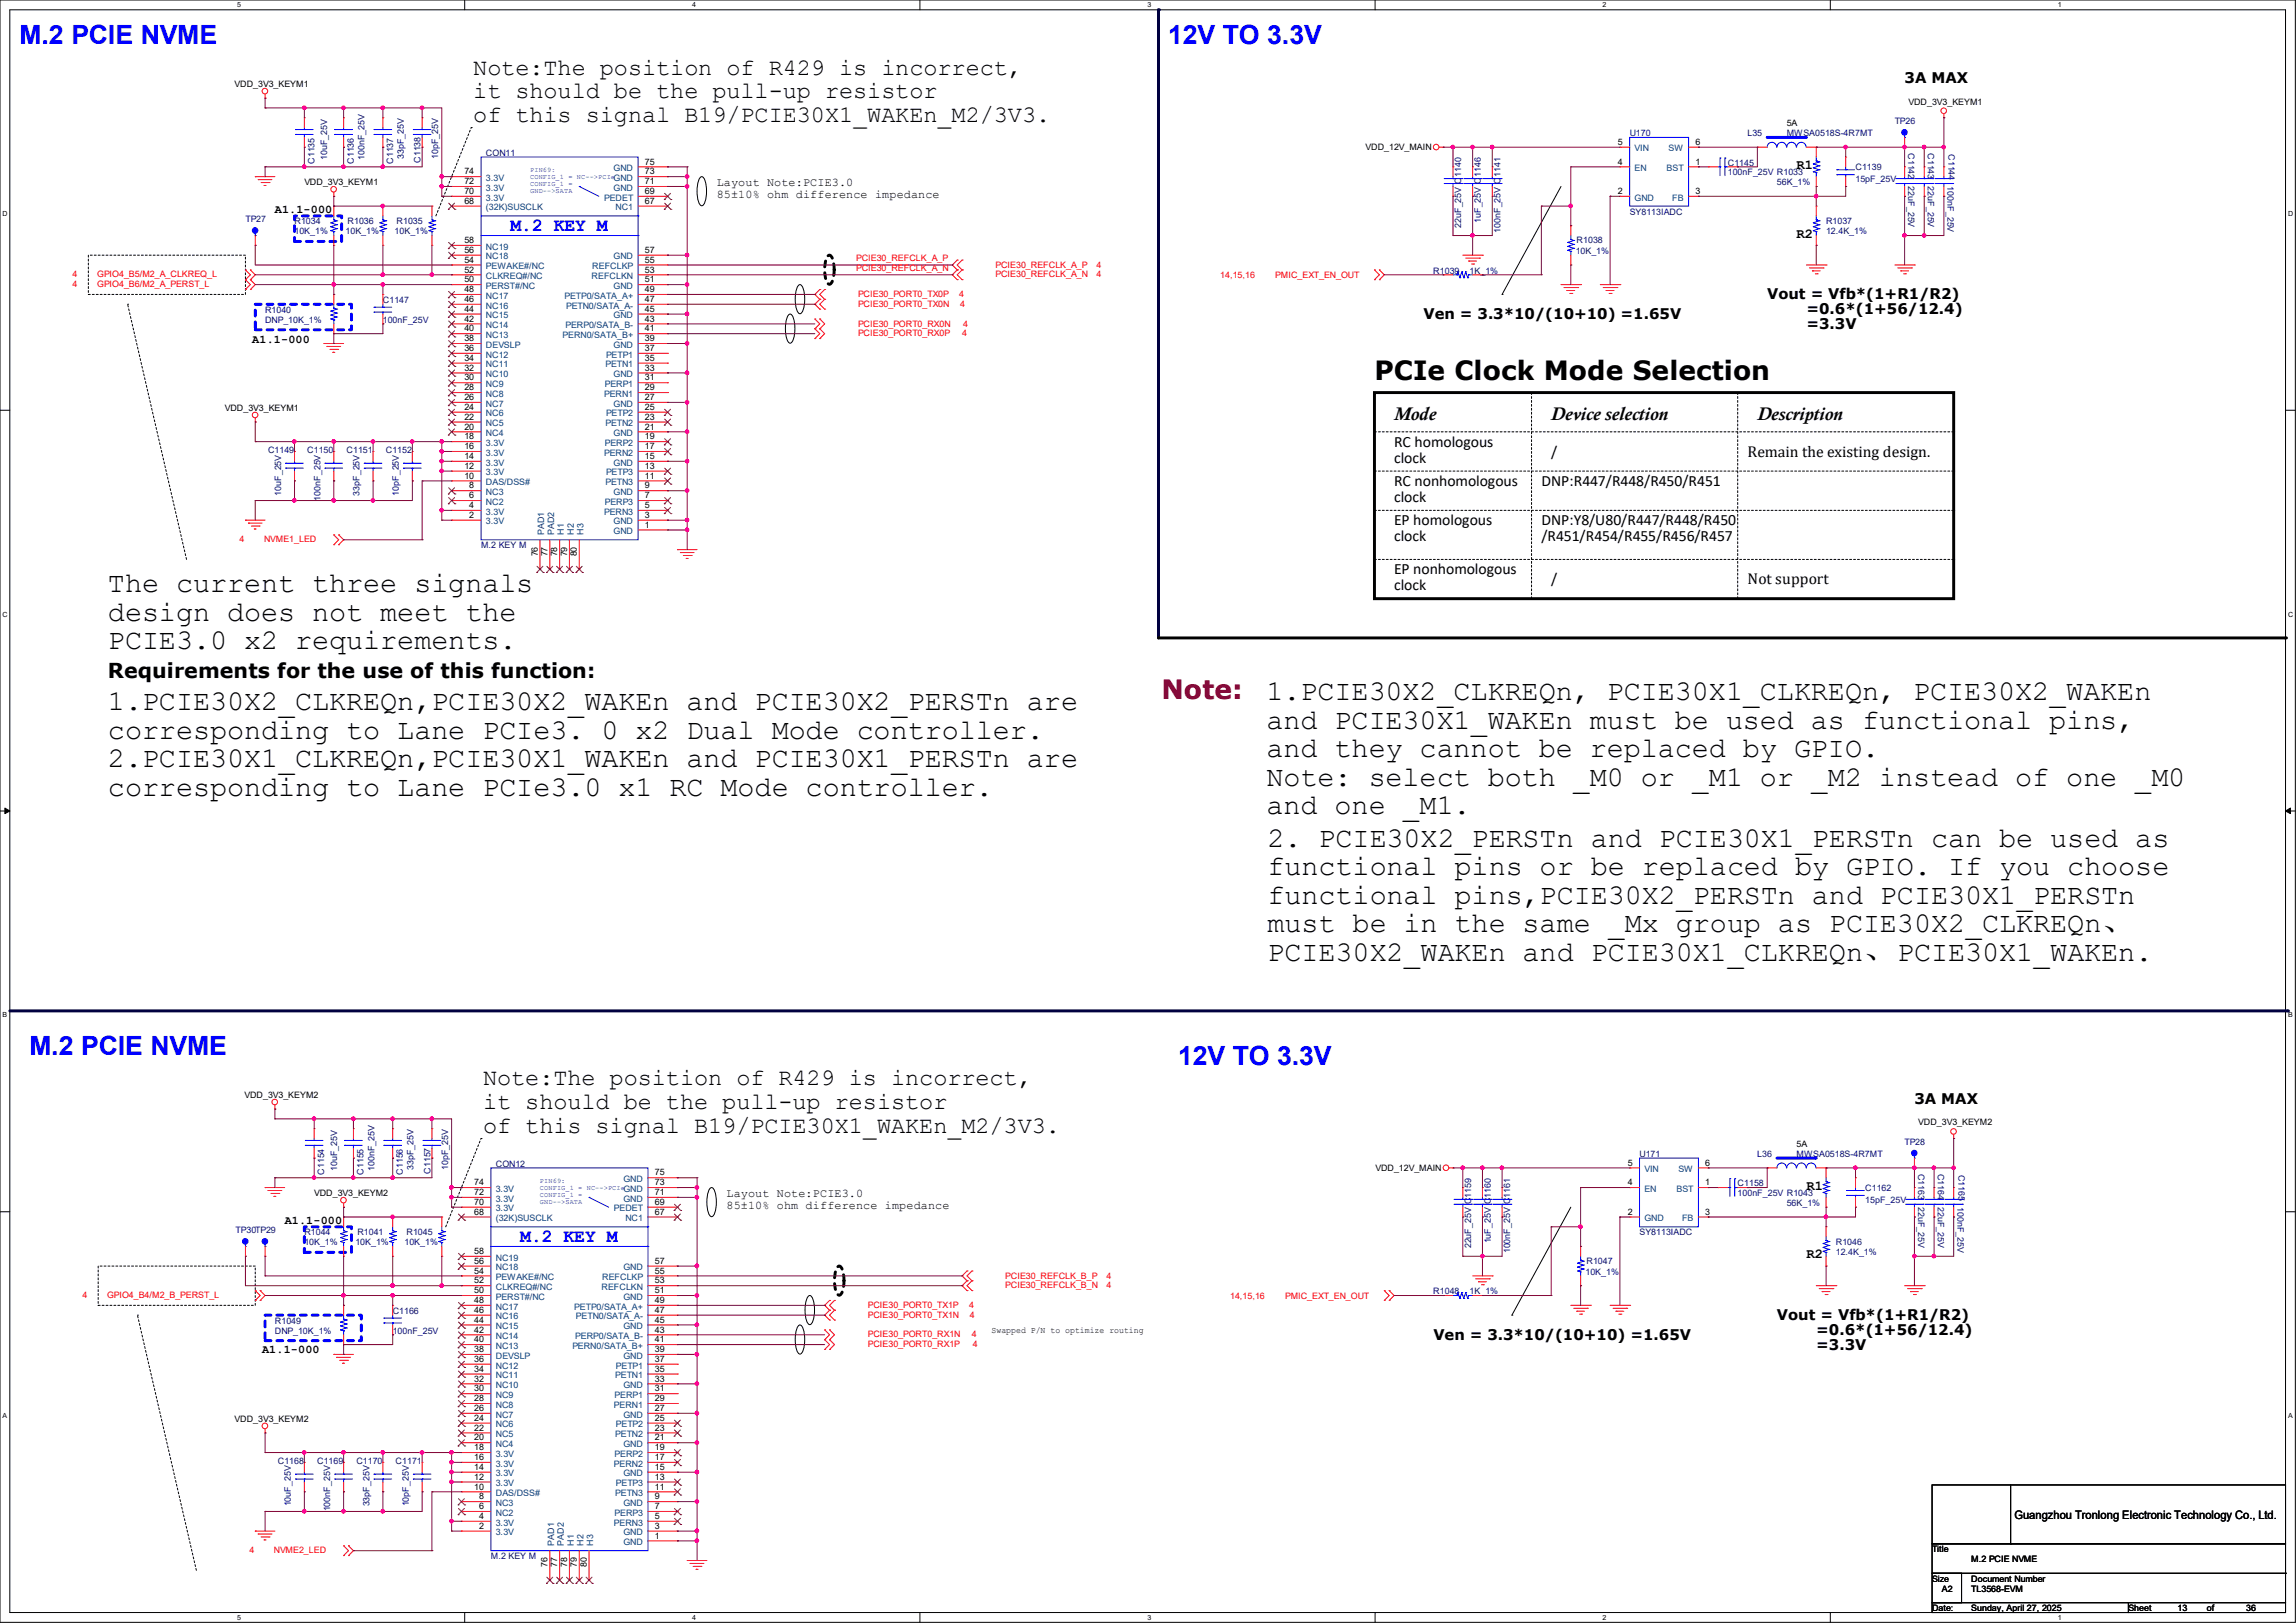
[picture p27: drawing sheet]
<svg xmlns="http://www.w3.org/2000/svg" width="297mm" height="210mm" viewBox="0 0 297 210" stroke-linecap="round" stroke-linejoin="round" font-family="sans-serif">
<defs><g id="words">
<g font-size="3.7">
<text x="14" y="76.7">The current three signals</text>
<text x="14" y="80.3">design does not meet the</text>
<text x="14" y="84">PCIE3.0 x2 requirements.</text>
<text x="14" y="91.9">1.PCIE30X2_CLKREQn,PCIE30X2_WAKEn and PCIE30X2_PERSTn are</text>
<text x="14" y="95.6">corresponding to Lane PCIe3. 0 x2 Dual Mode controller.</text>
<text x="163.8" y="90.6">1.PCIE30X2_CLKREQn, PCIE30X1_CLKREQn, PCIE30X2_WAKEn</text>
<text x="163.8" y="94.3">and PCIE30X1_WAKEn must be used as functional pins,</text>
<text x="14" y="99.3">2.PCIE30X1_CLKREQn,PCIE30X1_WAKEn and PCIE30X1_PERSTn are</text>
<text x="163.8" y="98">and they cannot be replaced by GPIO.</text>
<text x="163.8" y="101.7">Note: select both _M0 or _M1 or _M2 instead of one _M0</text>
<text x="14" y="103">corresponding to Lane PCIe3.0 x1 RC Mode controller.</text>
<text x="163.8" y="105.4">and one _M1.</text>
<text x="164" y="109.6">2. PCIE30X2_PERSTn and PCIE30X1_PERSTn can be used as</text>
<text x="164" y="113.2">functional pins or be replaced by GPIO. If you choose</text>
<text x="164" y="116.9">functional pins,PCIE30X2_PERSTn and PCIE30X1_PERSTn</text>
<text x="164" y="124.3">PCIE30X2_WAKEn and PCIE30X1_CLKREQn、PCIE30X1_WAKEn.</text>
<text x="164" y="120.6">must be in the same _Mx group as PCIE30X2_CLKREQn、</text>
</g>
<g font-size="3.4" fill="#00f">
<text x="2.5" y="5.7">M.2 PCIE NVME</text>
<text x="151.1" y="5.7">12V TO 3.3V</text>
<text x="3.8" y="136.5">M.2 PCIE NVME</text>
<text x="152.4" y="137.8">12V TO 3.3V</text>
</g>
<text font-size="3.4" x="177.8" y="49.2">PCIe Clock Mode Selection</text>
<text font-size="3.4" fill="#800000" x="150.2" y="90.5">Note:</text>
<g font-size="3">
<text x="61.2" y="9.7">Note:The position of R429 is incorrect,</text>
<text x="61.2" y="12.7">it should be the pull-up resistor</text>
<text x="61.2" y="15.7">of this signal B19/PCIE30X1_WAKEn_M2/3V3.</text>
<text x="62.5" y="140.5">Note:The position of R429 is incorrect,</text>
<text x="62.5" y="143.5">it should be the pull-up resistor</text>
<text x="62.5" y="146.6">of this signal B19/PCIE30X1_WAKEn_M2/3V3.</text>
</g>
<text font-size="2.7" x="14" y="87.8">Requirements for the use of this function:</text>
<g font-size="2.4" fill="#00f">
<text x="66" y="29.9">M.2 KEY M</text>
<text x="67.3" y="160.7">M.2 KEY M</text>
</g>
<g font-size="2.4">
<text x="180.3" y="54.3">Mode</text>
<text x="200.7" y="54.3">Device selection</text>
<text x="227.3" y="54.3">Description</text>
</g>
<g font-size="2">
<text x="180.3" y="57.8">RC homologous</text>
<text x="180.3" y="59.9">clock</text>
<text x="200.7" y="59.1">/</text>
<text x="226.1" y="59.1">Remain the existing design.</text>
<text x="180.3" y="62.9">RC nonhomologous</text>
<text x="180.3" y="64.9">clock</text>
<text x="199.4" y="62.9">DNP:R447/R448/R450/R451</text>
<text x="180.3" y="68">EP homologous</text>
<text x="180.3" y="70">clock</text>
<text x="199.4" y="68">DNP:Y8/U80/R447/R448/R450</text>
<text x="199.4" y="70">/R451/R454/R455/R456/R457</text>
<text x="180.3" y="74.3">EP nonhomologous</text>
<text x="180.3" y="76.4">clock</text>
<text x="200.7" y="75.6">/</text>
<text x="226.1" y="75.6">Not support</text>
</g>
<g font-size="1.9">
<text x="246.4" y="10.8">3A MAX</text>
<text x="184.1" y="41.3">Ven = 3.3*10/(10+10) =1.65V</text>
<text x="228.6" y="38.7">Vout = Vfb*(1+R1/R2)</text>
<text x="233.7" y="40.6">=0.6*(1+56/12.4)</text>
<text x="233.7" y="42.5">=3.3V</text>
<text x="247.6" y="142.9">3A MAX</text>
<text x="185.4" y="173.4">Ven = 3.3*10/(10+10) =1.65V</text>
<text x="229.9" y="170.8">Vout = Vfb*(1+R1/R2)</text>
<text x="234.9" y="172.7">=0.6*(1+56/12.4)</text>
<text x="234.9" y="174.6">=3.3V</text>
</g>
<g font-size="1.8">
<text x="232.4" y="21.8">R1</text>
<text x="232.4" y="30.7">R2</text>
<text x="233.7" y="153.9">R1</text>
<text x="233.7" y="162.8">R2</text>
</g>
<g font-size="1.5">
<text x="35.6" y="27.6">A1.1-000</text>
<text x="92.7" y="24.1">Layout Note:PCIE3.0</text>
<text x="92.7" y="25.6">85±10% ohm difference impedance</text>
<text x="32.6" y="44.3">A1.1-000</text>
<text x="94" y="154.9">Layout Note:PCIE3.0</text>
<text x="36.8" y="158.4">A1.1-000</text>
<text x="94" y="156.4">85±10% ohm difference impedance</text>
<text x="33.9" y="175.1">A1.1-000</text>
<text x="260.6" y="196.6">Guangzhou Tronlong Electronic Technology Co., Ltd.</text>
</g>
<g font-size="1.1">
<text x="30.4" y="11.3">VDD_3V3_KEYM1</text>
<text x="231.1" y="16.3">5A</text>
<text x="246.9" y="13.5">VDD_3V3_KEYM1</text>
<text x="39.4" y="24">VDD_3V3_KEYM1</text>
<text x="60.1" y="22.6">74</text>
<text x="60.1" y="23.8">72</text>
<text x="83.4" y="21.3">75</text>
<text x="83.4" y="22.6">73</text>
<text x="83.4" y="23.8">71</text>
<text x="176.7" y="19.4">VDD_12V_MAIN</text>
<text x="209.3" y="21.3">4</text>
<text x="209.3" y="18.8">5</text>
<text x="219.3" y="21.3">1</text>
<text x="219.3" y="18.8">6</text>
<text x="60.1" y="25.1">70</text>
<text x="60.1" y="26.4">68</text>
<text x="83.4" y="25.1">69</text>
<text x="83.4" y="26.4">67</text>
<text x="209.3" y="25.1">2</text>
<text x="219.3" y="25.1">3</text>
<text x="60.1" y="31.5">58</text>
<text x="60.1" y="32.7">56</text>
<text x="60.1" y="34">54</text>
<text x="60.1" y="35.3">52</text>
<text x="83.4" y="32.7">57</text>
<text x="83.4" y="34">55</text>
<text x="83.4" y="35.3">53</text>
<text x="60.1" y="36.5">50</text>
<text x="60.1" y="37.8">48</text>
<text x="60.1" y="39.1">46</text>
<text x="60.1" y="40.3">44</text>
<text x="60.1" y="41.6">42</text>
<text x="83.4" y="36.5">51</text>
<text x="83.4" y="37.8">49</text>
<text x="83.4" y="39.1">47</text>
<text x="83.4" y="40.3">45</text>
<text x="83.4" y="41.6">43</text>
<text x="60.1" y="42.9">40</text>
<text x="60.1" y="44.2">38</text>
<text x="60.1" y="45.4">36</text>
<text x="60.1" y="46.7">34</text>
<text x="60.1" y="48">32</text>
<text x="83.4" y="42.9">41</text>
<text x="83.4" y="44.2">39</text>
<text x="83.4" y="45.4">37</text>
<text x="83.4" y="46.7">35</text>
<text x="83.4" y="48">33</text>
<text x="29.1" y="53.2">VDD_3V3_KEYM1</text>
<text x="60.1" y="49.2">30</text>
<text x="60.1" y="50.5">28</text>
<text x="60.1" y="51.8">26</text>
<text x="60.1" y="53">24</text>
<text x="83.4" y="49.2">31</text>
<text x="83.4" y="50.5">29</text>
<text x="83.4" y="51.8">27</text>
<text x="83.4" y="53">25</text>
<text x="60.1" y="54.3">22</text>
<text x="60.1" y="55.6">20</text>
<text x="60.1" y="56.9">18</text>
<text x="60.1" y="58.1">16</text>
<text x="60.1" y="59.4">14</text>
<text x="83.4" y="54.3">23</text>
<text x="83.4" y="55.6">21</text>
<text x="83.4" y="56.9">19</text>
<text x="83.4" y="58.1">17</text>
<text x="83.4" y="59.4">15</text>
<text x="60.1" y="60.7">12</text>
<text x="60.1" y="61.9">10</text>
<text x="60.7" y="63.2">8</text>
<text x="60.7" y="64.5">6</text>
<text x="60.7" y="65.7">4</text>
<text x="83.4" y="60.7">13</text>
<text x="83.4" y="61.9">11</text>
<text x="83.4" y="63.2">9</text>
<text x="83.4" y="64.5">7</text>
<text x="83.4" y="65.7">5</text>
<text x="60.7" y="67">2</text>
<text x="83.4" y="67">3</text>
<text x="83.4" y="68.3">1</text>
<text x="69.6" y="72" transform="rotate(-90 69.6 72)">76</text>
<text x="70.8" y="72" transform="rotate(-90 70.8 72)">77</text>
<text x="72.1" y="72" transform="rotate(-90 72.1 72)">78</text>
<text x="73.4" y="72" transform="rotate(-90 73.4 72)">79</text>
<text x="74.6" y="72" transform="rotate(-90 74.6 72)">80</text>
<text x="31.6" y="142.1">VDD_3V3_KEYM2</text>
<text x="232.4" y="148.4">5A</text>
<text x="248.2" y="145.6">VDD_3V3_KEYM2</text>
<text x="40.6" y="154.8">VDD_3V3_KEYM2</text>
<text x="61.3" y="153.4">74</text>
<text x="61.3" y="154.6">72</text>
<text x="61.3" y="155.9">70</text>
<text x="84.7" y="152.1">75</text>
<text x="84.7" y="153.4">73</text>
<text x="84.7" y="154.6">71</text>
<text x="84.7" y="155.9">69</text>
<text x="177.9" y="151.5">VDD_12V_MAIN</text>
<text x="210.6" y="153.4">4</text>
<text x="210.6" y="150.8">5</text>
<text x="220.6" y="153.4">1</text>
<text x="220.6" y="150.8">6</text>
<text x="61.3" y="157.2">68</text>
<text x="84.7" y="157.2">67</text>
<text x="210.6" y="157.2">2</text>
<text x="220.6" y="157.2">3</text>
<text x="61.3" y="162.3">58</text>
<text x="61.3" y="163.5">56</text>
<text x="61.3" y="164.8">54</text>
<text x="61.3" y="166.1">52</text>
<text x="61.3" y="167.3">50</text>
<text x="84.7" y="163.5">57</text>
<text x="84.7" y="164.8">55</text>
<text x="84.7" y="166.1">53</text>
<text x="84.7" y="167.3">51</text>
<text x="61.3" y="168.6">48</text>
<text x="61.3" y="169.9">46</text>
<text x="61.3" y="171.2">44</text>
<text x="61.3" y="172.4">42</text>
<text x="61.3" y="173.7">40</text>
<text x="84.7" y="168.6">49</text>
<text x="84.7" y="169.9">47</text>
<text x="84.7" y="171.2">45</text>
<text x="84.7" y="172.4">43</text>
<text x="84.7" y="173.7">41</text>
<text x="128.3" y="172.4">Swapped P/N to optimize routing</text>
<text x="61.3" y="175">38</text>
<text x="61.3" y="176.2">36</text>
<text x="61.3" y="177.5">34</text>
<text x="61.3" y="178.8">32</text>
<text x="84.7" y="175">39</text>
<text x="84.7" y="176.2">37</text>
<text x="84.7" y="177.5">35</text>
<text x="84.7" y="178.8">33</text>
<text x="30.4" y="184">VDD_3V3_KEYM2</text>
<text x="61.3" y="180">30</text>
<text x="61.3" y="181.3">28</text>
<text x="61.3" y="182.6">26</text>
<text x="61.3" y="183.9">24</text>
<text x="61.3" y="185.1">22</text>
<text x="84.7" y="180">31</text>
<text x="84.7" y="181.3">29</text>
<text x="84.7" y="182.6">27</text>
<text x="84.7" y="183.9">25</text>
<text x="84.7" y="185.1">23</text>
<text x="61.3" y="186.4">20</text>
<text x="61.3" y="187.7">18</text>
<text x="61.3" y="188.9">16</text>
<text x="61.3" y="190.2">14</text>
<text x="61.3" y="191.5">12</text>
<text x="84.7" y="186.4">21</text>
<text x="84.7" y="187.7">19</text>
<text x="84.7" y="188.9">17</text>
<text x="84.7" y="190.2">15</text>
<text x="84.7" y="191.5">13</text>
<text x="61.3" y="192.7">10</text>
<text x="62" y="194">8</text>
<text x="62" y="195.3">6</text>
<text x="62" y="196.6">4</text>
<text x="62" y="197.8">2</text>
<text x="84.7" y="192.7">11</text>
<text x="84.7" y="194">9</text>
<text x="84.7" y="195.3">7</text>
<text x="84.7" y="196.6">5</text>
<text x="84.7" y="197.8">3</text>
<text x="70.8" y="202.8" transform="rotate(-90 70.8 202.8)">76</text>
<text x="72.1" y="202.8" transform="rotate(-90 72.1 202.8)">77</text>
<text x="73.4" y="202.8" transform="rotate(-90 73.4 202.8)">78</text>
<text x="74.6" y="202.8" transform="rotate(-90 74.6 202.8)">79</text>
<text x="75.9" y="202.8" transform="rotate(-90 75.9 202.8)">80</text>
<text x="84.7" y="199.1">1</text>
<text x="249.9" y="200.9">Title</text>
<text x="255" y="202.1">M.2 PCIE NVME</text>
<text x="249.9" y="204.7">Size</text>
<text x="249.9" y="208.5">Date:</text>
<text x="251.2" y="206">A2</text>
<text x="255" y="204.7">Document Number</text>
<text x="255" y="208.5">Sunday, April 27, 2025</text>
<text x="255" y="206">TL3568-EVM</text>
<text x="275.3" y="208.5">Sheet</text>
<text x="281.7" y="208.5">13</text>
<text x="285.5" y="208.5">of</text>
<text x="290.6" y="208.5">36</text>
</g>
<g font-size="1.1" fill="#000080">
<text x="210.8" y="17.6">U170</text>
<text x="226.1" y="17.6">L35</text>
<text x="231.1" y="17.6">MWSA0518S-4R7MT</text>
<text x="245.1" y="16.1">TP26</text>
<text x="40.7" y="21.2" transform="rotate(-90 40.7 21.2)">C1135</text>
<text x="42.3" y="20.7" transform="rotate(-90 42.3 20.7)">10uF_25V</text>
<text x="45.8" y="21.2" transform="rotate(-90 45.8 21.2)">C1136</text>
<text x="47.2" y="20.7" transform="rotate(-90 47.2 20.7)">100nF_25V</text>
<text x="50.8" y="21.2" transform="rotate(-90 50.8 21.2)">C1137</text>
<text x="52.2" y="20.6" transform="rotate(-90 52.2 20.6)">33pF_25V</text>
<text x="54.4" y="21.1" transform="rotate(-90 54.4 21.1)">C1138</text>
<text x="56.7" y="20.6" transform="rotate(-90 56.7 20.6)">10pF_25V</text>
<text x="62.9" y="20.2">CON11</text>
<text x="189" y="23.7" transform="rotate(-90 189 23.7)">C1140</text>
<text x="191.6" y="23.7" transform="rotate(-90 191.6 23.7)">C1146</text>
<text x="194.1" y="23.7" transform="rotate(-90 194.1 23.7)">C1141</text>
<text x="223.5" y="21.4">C1145</text>
<text x="223.5" y="22.7">100nF_25V R1033</text>
<text x="229.9" y="24">56K_1%</text>
<text x="240" y="22.1">C1139</text>
<text x="240" y="23.6">15pF_25V</text>
<text x="246.9" y="19.8" transform="rotate(90 246.9 19.8)">C1142</text>
<text x="249.4" y="19.8" transform="rotate(90 249.4 19.8)">C1143</text>
<text x="252.1" y="19.9" transform="rotate(90 252.1 19.9)">C1144</text>
<text x="31.7" y="28.8">TP27</text>
<text x="38.1" y="29">R1034</text>
<text x="45" y="29">R1036</text>
<text x="51.3" y="29">R1035</text>
<text x="189" y="29.5" transform="rotate(-90 189 29.5)">22uF_25V</text>
<text x="191.6" y="28.8" transform="rotate(-90 191.6 28.8)">1uF_25V</text>
<text x="210.8" y="27.8">SY8113IADC</text>
<text x="236.2" y="29">R1037</text>
<text x="246.9" y="24.1" transform="rotate(90 246.9 24.1)">22uF_25V</text>
<text x="249.4" y="24.1" transform="rotate(90 249.4 24.1)">22uF_25V</text>
<text x="251.9" y="24.1" transform="rotate(90 251.9 24.1)">100nF_25V</text>
<text x="38.1" y="30.3">10K_1%</text>
<text x="44.7" y="30.3">10K_1%</text>
<text x="51.1" y="30.3">10K_1%</text>
<text x="185.4" y="35.4">R1039</text>
<text x="190.1" y="35.4">1K_1%</text>
<text x="194.1" y="30.1" transform="rotate(-90 194.1 30.1)">100nF_25V</text>
<text x="203.8" y="32.9">10K_1%</text>
<text x="204" y="31.5">R1038</text>
<text x="236.2" y="30.3">12.4K_1%</text>
<text x="34.3" y="40.5">R1040</text>
<text x="34.3" y="41.7">DNP_10K_1%</text>
<text x="49.5" y="39.2">C1147</text>
<text x="49.5" y="41.7">100nF_25V</text>
<text x="34.7" y="58.6">C1149</text>
<text x="39.7" y="58.6">C1150</text>
<text x="44.8" y="58.6">C1151</text>
<text x="49.9" y="58.6">C1152</text>
<text x="36.4" y="64.1" transform="rotate(-90 36.4 64.1)">10uF_25V</text>
<text x="41.4" y="64.8" transform="rotate(-90 41.4 64.8)">100nF_25V</text>
<text x="46.5" y="64.1" transform="rotate(-90 46.5 64.1)">33pF_25V</text>
<text x="51.6" y="64.1" transform="rotate(-90 51.6 64.1)">10pF_25V</text>
<text x="62.2" y="71">M.2 KEY M</text>
<text x="212.1" y="149.7">U171</text>
<text x="227.3" y="149.7">L36</text>
<text x="232.4" y="149.7">MWSA0518S-4R7MT</text>
<text x="246.4" y="148.2">TP28</text>
<text x="42" y="152" transform="rotate(-90 42 152)">C1154</text>
<text x="43.6" y="151.5" transform="rotate(-90 43.6 151.5)">10uF_25V</text>
<text x="47" y="152" transform="rotate(-90 47 152)">C1155</text>
<text x="48.4" y="151.5" transform="rotate(-90 48.4 151.5)">100nF_25V</text>
<text x="52.1" y="152" transform="rotate(-90 52.1 152)">C1156</text>
<text x="53.5" y="151.4" transform="rotate(-90 53.5 151.4)">33pF_25V</text>
<text x="55.7" y="151.9" transform="rotate(-90 55.7 151.9)">C1157</text>
<text x="58" y="151.4" transform="rotate(-90 58 151.4)">10pF_25V</text>
<text x="64.1" y="151">CON12</text>
<text x="190.3" y="155.8" transform="rotate(-90 190.3 155.8)">C1159</text>
<text x="192.8" y="155.8" transform="rotate(-90 192.8 155.8)">C1160</text>
<text x="195.4" y="155.8" transform="rotate(-90 195.4 155.8)">C1161</text>
<text x="224.8" y="153.5">C1158</text>
<text x="224.8" y="154.8">100nF_25V R1043</text>
<text x="241.3" y="154.1">C1162</text>
<text x="241.3" y="155.7">15pF_25V</text>
<text x="248.1" y="151.9" transform="rotate(90 248.1 151.9)">C1163</text>
<text x="250.7" y="151.9" transform="rotate(90 250.7 151.9)">C1164</text>
<text x="253.3" y="152" transform="rotate(90 253.3 152)">C1165</text>
<text x="30.5" y="159.6">TP30TP29</text>
<text x="39.4" y="159.9">R1044</text>
<text x="39.4" y="161.1">10K_1%</text>
<text x="46" y="161.1">10K_1%</text>
<text x="46.2" y="159.9">R1041</text>
<text x="52.3" y="161.1">10K_1%</text>
<text x="52.6" y="159.9">R1045</text>
<text x="190.3" y="161.5" transform="rotate(-90 190.3 161.5)">22uF_25V</text>
<text x="192.8" y="160.9" transform="rotate(-90 192.8 160.9)">1uF_25V</text>
<text x="212.1" y="159.9">SY8113IADC</text>
<text x="231.1" y="156">56K_1%</text>
<text x="237.5" y="161.1">R1046</text>
<text x="248.1" y="156.2" transform="rotate(90 248.1 156.2)">22uF_25V</text>
<text x="250.7" y="156.2" transform="rotate(90 250.7 156.2)">22uF_25V</text>
<text x="253.2" y="156.2" transform="rotate(90 253.2 156.2)">100nF_25V</text>
<text x="185.4" y="167.5">R1048</text>
<text x="190.1" y="167.5">1K_1%</text>
<text x="195.4" y="162.2" transform="rotate(-90 195.4 162.2)">100nF_25V</text>
<text x="205.1" y="164.9">10K_1%</text>
<text x="205.2" y="163.5">R1047</text>
<text x="237.5" y="162.4">12.4K_1%</text>
<text x="35.6" y="171.3">R1049</text>
<text x="35.6" y="172.6">DNP_10K_1%</text>
<text x="50.8" y="170">C1166</text>
<text x="50.8" y="172.6">100nF_25V</text>
<text x="35.9" y="189.4">C1168</text>
<text x="41" y="189.4">C1169</text>
<text x="46.1" y="189.4">C1170</text>
<text x="51.2" y="189.4">C1171</text>
<text x="37.6" y="194.9" transform="rotate(-90 37.6 194.9)">10uF_25V</text>
<text x="42.7" y="195.6" transform="rotate(-90 42.7 195.6)">100nF_25V</text>
<text x="47.8" y="194.9" transform="rotate(-90 47.8 194.9)">33pF_25V</text>
<text x="52.9" y="194.9" transform="rotate(-90 52.9 194.9)">10pF_25V</text>
<text x="63.5" y="201.8">M.2 KEY M</text>
</g>
<g font-size="1.1" fill="#004080">
<text x="62.9" y="23.4">3.3V</text>
<text x="79.4" y="22.1">GND</text>
<text x="79.4" y="23.4">GND</text>
<text x="211.4" y="22.1">EN</text>
<text x="211.4" y="19.6">VIN</text>
<text x="215.6" y="22.1">BST</text>
<text x="215.9" y="19.6">SW</text>
<text x="62.9" y="24.7">3.3V</text>
<text x="62.9" y="26">3.3V</text>
<text x="62.9" y="27.2">(32K)SUSCLK</text>
<text x="78.1" y="26">PEDET</text>
<text x="79.4" y="24.7">GND</text>
<text x="79.6" y="27.2">NC1</text>
<text x="211.4" y="26">GND</text>
<text x="216.3" y="26">FB</text>
<text x="62.9" y="32.3">NC19</text>
<text x="62.9" y="33.6">NC18</text>
<text x="62.9" y="34.8">PEWAKE#/NC</text>
<text x="76.6" y="34.8">REFCLKP</text>
<text x="79.4" y="33.6">GND</text>
<text x="62.9" y="36.1">CLKREQ#/NC</text>
<text x="62.9" y="37.4">PERST#/NC</text>
<text x="62.9" y="38.7">NC17</text>
<text x="62.9" y="39.9">NC16</text>
<text x="62.9" y="41.2">NC15</text>
<text x="73" y="38.7">PETP0/SATA_A+</text>
<text x="73.2" y="39.9">PETN0/SATA_A-</text>
<text x="76.5" y="36.1">REFCLKN</text>
<text x="79.4" y="37.4">GND</text>
<text x="79.4" y="41.2">GND</text>
<text x="62.9" y="42.5">NC14</text>
<text x="62.9" y="43.7">NC13</text>
<text x="62.9" y="45">DEVSLP</text>
<text x="62.9" y="46.3">NC12</text>
<text x="62.9" y="47.5">NC11</text>
<text x="72.8" y="43.7">PERN0/SATA_B+</text>
<text x="73.2" y="42.5">PERP0/SATA_B-</text>
<text x="78.3" y="47.5">PETN1</text>
<text x="78.4" y="46.3">PETP1</text>
<text x="79.4" y="45">GND</text>
<text x="62.9" y="48.8">NC10</text>
<text x="62.9" y="50.1">NC9</text>
<text x="62.9" y="51.4">NC8</text>
<text x="62.9" y="52.6">NC7</text>
<text x="62.9" y="53.9">NC6</text>
<text x="78.1" y="51.4">PERN1</text>
<text x="78.2" y="50.1">PERP1</text>
<text x="78.4" y="53.9">PETP2</text>
<text x="79.4" y="48.8">GND</text>
<text x="79.4" y="52.6">GND</text>
<text x="62.9" y="55.2">NC5</text>
<text x="62.9" y="56.4">NC4</text>
<text x="62.9" y="57.7">3.3V</text>
<text x="62.9" y="59">3.3V</text>
<text x="78.1" y="59">PERN2</text>
<text x="78.2" y="57.7">PERP2</text>
<text x="78.3" y="55.2">PETN2</text>
<text x="79.4" y="56.4">GND</text>
<text x="62.9" y="60.2">3.3V</text>
<text x="62.9" y="61.5">3.3V</text>
<text x="62.9" y="62.8">DAS/DSS#</text>
<text x="62.9" y="64.1">NC3</text>
<text x="62.9" y="65.3">NC2</text>
<text x="78.2" y="65.3">PERP3</text>
<text x="78.3" y="62.8">PETN3</text>
<text x="78.4" y="61.5">PETP3</text>
<text x="79.4" y="60.2">GND</text>
<text x="79.4" y="64.1">GND</text>
<text x="62.9" y="66.6">3.3V</text>
<text x="62.9" y="67.9">3.3V</text>
<text x="70.4" y="69.2" transform="rotate(-90 70.4 69.2)">PAD1</text>
<text x="71.7" y="69.2" transform="rotate(-90 71.7 69.2)">PAD2</text>
<text x="72.9" y="69.2" transform="rotate(-90 72.9 69.2)">H1</text>
<text x="74.2" y="69.2" transform="rotate(-90 74.2 69.2)">H2</text>
<text x="75.5" y="69.2" transform="rotate(-90 75.5 69.2)">H3</text>
<text x="78.1" y="66.6">PERN3</text>
<text x="79.4" y="67.9">GND</text>
<text x="79.4" y="69.1">GND</text>
<text x="64.1" y="154.2">3.3V</text>
<text x="64.1" y="155.5">3.3V</text>
<text x="80.6" y="153">GND</text>
<text x="80.6" y="154.2">GND</text>
<text x="80.6" y="155.5">GND</text>
<text x="212.7" y="154.2">EN</text>
<text x="212.7" y="151.7">VIN</text>
<text x="216.9" y="154.2">BST</text>
<text x="217.1" y="151.7">SW</text>
<text x="64.1" y="156.8">3.3V</text>
<text x="64.1" y="158">(32K)SUSCLK</text>
<text x="79.4" y="156.8">PEDET</text>
<text x="80.9" y="158">NC1</text>
<text x="212.7" y="158">GND</text>
<text x="217.6" y="158">FB</text>
<text x="64.1" y="163.1">NC19</text>
<text x="64.1" y="164.4">NC18</text>
<text x="64.1" y="165.7">PEWAKE#/NC</text>
<text x="64.1" y="166.9">CLKREQ#/NC</text>
<text x="77.8" y="166.9">REFCLKN</text>
<text x="77.9" y="165.7">REFCLKP</text>
<text x="80.6" y="164.4">GND</text>
<text x="64.1" y="168.2">PERST#/NC</text>
<text x="64.1" y="169.5">NC17</text>
<text x="64.1" y="170.7">NC16</text>
<text x="64.1" y="172">NC15</text>
<text x="64.1" y="173.3">NC14</text>
<text x="74.3" y="169.5">PETP0/SATA_A+</text>
<text x="74.4" y="173.3">PERP0/SATA_B-</text>
<text x="74.5" y="170.7">PETN0/SATA_A-</text>
<text x="80.6" y="168.2">GND</text>
<text x="80.6" y="172">GND</text>
<text x="64.1" y="174.5">NC13</text>
<text x="64.1" y="175.8">DEVSLP</text>
<text x="64.1" y="177.1">NC12</text>
<text x="64.1" y="178.4">NC11</text>
<text x="64.1" y="179.6">NC10</text>
<text x="74" y="174.5">PERN0/SATA_B+</text>
<text x="79.6" y="178.4">PETN1</text>
<text x="79.7" y="177.1">PETP1</text>
<text x="80.6" y="175.8">GND</text>
<text x="80.6" y="179.6">GND</text>
<text x="64.1" y="180.9">NC9</text>
<text x="64.1" y="182.2">NC8</text>
<text x="64.1" y="183.4">NC7</text>
<text x="64.1" y="184.7">NC6</text>
<text x="64.1" y="186">NC5</text>
<text x="79.4" y="182.2">PERN1</text>
<text x="79.5" y="180.9">PERP1</text>
<text x="79.6" y="186">PETN2</text>
<text x="79.7" y="184.7">PETP2</text>
<text x="80.6" y="183.4">GND</text>
<text x="64.1" y="187.2">NC4</text>
<text x="64.1" y="188.5">3.3V</text>
<text x="64.1" y="189.8">3.3V</text>
<text x="64.1" y="191.1">3.3V</text>
<text x="79.4" y="189.8">PERN2</text>
<text x="79.5" y="188.5">PERP2</text>
<text x="80.6" y="187.2">GND</text>
<text x="80.6" y="191.1">GND</text>
<text x="64.1" y="192.3">3.3V</text>
<text x="64.1" y="193.6">DAS/DSS#</text>
<text x="64.1" y="194.9">NC3</text>
<text x="64.1" y="196.1">NC2</text>
<text x="64.1" y="197.4">3.3V</text>
<text x="79.4" y="197.4">PERN3</text>
<text x="79.5" y="196.1">PERP3</text>
<text x="79.6" y="193.6">PETN3</text>
<text x="79.7" y="192.3">PETP3</text>
<text x="80.6" y="194.9">GND</text>
<text x="64.1" y="198.7">3.3V</text>
<text x="71.7" y="200" transform="rotate(-90 71.7 200)">PAD1</text>
<text x="72.9" y="200" transform="rotate(-90 72.9 200)">PAD2</text>
<text x="74.2" y="200" transform="rotate(-90 74.2 200)">H1</text>
<text x="75.5" y="200" transform="rotate(-90 75.5 200)">H2</text>
<text x="76.8" y="200" transform="rotate(-90 76.8 200)">H3</text>
<text x="80.6" y="198.7">GND</text>
<text x="80.6" y="199.9">GND</text>
</g>
<g font-size="1.1" fill="#f00">
<text x="9.4" y="35.9">4</text>
<text x="12.6" y="35.9">GPIO4_B5/M2_A_CLKREQ_L</text>
<text x="110.7" y="33.8">PCIE30_REFCLK_A_P</text>
<text x="110.7" y="35.1">PCIE30_REFCLK_A_N</text>
<text x="128.8" y="34.6">PCIE30_REFCLK_A_P</text>
<text x="128.8" y="35.9">PCIE30_REFCLK_A_N</text>
<text x="141.9" y="34.6">4</text>
<text x="141.9" y="35.9">4</text>
<text x="9.4" y="37.2">4</text>
<text x="12.6" y="37.2">GPIO4_B6/M2_A_PERST_L</text>
<text x="111" y="38.4">PCIE30_PORT0_TX0P</text>
<text x="111" y="39.7">PCIE30_PORT0_TX0N</text>
<text x="124.1" y="38.4">4</text>
<text x="124.2" y="39.7">4</text>
<text x="157.9" y="36">14,15,16</text>
<text x="165" y="36">PMIC_EXT_EN_OUT</text>
<text x="111" y="43.5">PCIE30_PORT0_RX0P</text>
<text x="111" y="42.2">PCIE30_PORT0_RX0N</text>
<text x="124.5" y="43.5">4</text>
<text x="124.6" y="42.2">4</text>
<text x="31" y="70.2">4</text>
<text x="34.2" y="70.2">NVME1_LED</text>
<text x="10.7" y="168">4</text>
<text x="13.8" y="168">GPIO4_B4/M2_B_PERST_L</text>
<text x="130" y="165.4">PCIE30_REFCLK_B_P</text>
<text x="130" y="166.7">PCIE30_REFCLK_B_N</text>
<text x="143.1" y="165.4">4</text>
<text x="143.1" y="166.7">4</text>
<text x="112.3" y="169.3">PCIE30_PORT0_TX1P</text>
<text x="112.3" y="170.5">PCIE30_PORT0_TX1N</text>
<text x="112.3" y="173.1">PCIE30_PORT0_RX1N</text>
<text x="125.3" y="169.3">4</text>
<text x="125.5" y="170.5">4</text>
<text x="125.7" y="173.1">4</text>
<text x="159.1" y="168.1">14,15,16</text>
<text x="166.2" y="168.1">PMIC_EXT_EN_OUT</text>
<text x="112.3" y="174.3">PCIE30_PORT0_RX1P</text>
<text x="125.9" y="174.3">4</text>
<text x="32.3" y="201">4</text>
<text x="35.4" y="201">NVME2_LED</text>
</g>
<g font-size=".9">
<text x="30.7" y=".9">5</text>
<text x="89.5" y=".9">4</text>
<text x="148.4" y=".9">3</text>
<text x="207.3" y=".9">2</text>
<text x="266.2" y=".9">1</text>
<text x=".3" y="28">D</text>
<text x="296" y="28">D</text>
<text x=".3" y="79.8">C</text>
<text x="296" y="79.8">C</text>
<text x=".3" y="131.7">B</text>
<text x="296" y="131.7">B</text>
<text x=".3" y="183.5">A</text>
<text x="296" y="183.5">A</text>
<text x="30.7" y="209.6">5</text>
<text x="89.5" y="209.6">4</text>
<text x="148.4" y="209.6">3</text>
<text x="207.3" y="209.6">2</text>
<text x="266.2" y="209.6">1</text>
</g>
<g font-size=".9" fill="#00f">
<text x="68.6" y="22.3">PIN69:</text>
<text x="68.6" y="23.2">CONFIG_1 = NC--&gt;PCIe</text>
<text x="68.6" y="24.1">CONFIG_1 =</text>
<text x="68.6" y="25">GND--&gt;SATA</text>
<text x="69.8" y="153.1">PIN69:</text>
<text x="69.8" y="154">CONFIG_1 = NC--&gt;PCIe</text>
<text x="69.8" y="154.9">CONFIG_1 =</text>
<text x="69.8" y="155.8">GND--&gt;SATA</text>
</g>
</g></defs>
<path d="M0 0h296.9v209.9h-296.9zM1.3 1.3h294.4v207.4h-294.4z" fill="none" stroke="#000" stroke-width=".13"/>
<g fill="#fff">
<path d="M30.7 .1h.5v1h-.5z"/>
<path d="M30.7 208.8h.5v1h-.5z"/>
</g>
<path d="M60.1 0v1.3M60.1 208.7v1.2" fill="none" stroke="#000" stroke-width=".13"/>
<g fill="#fff">
<path d="M89.5 .1h.5v1h-.5z"/>
<path d="M89.5 208.8h.5v1h-.5z"/>
</g>
<path d="M119 0v1.3M119 208.7v1.2" fill="none" stroke="#000" stroke-width=".13"/>
<g fill="#fff">
<path d="M148.4 .1h.5v1h-.5z"/>
<path d="M148.4 208.8h.5v1h-.5z"/>
</g>
<path d="M177.9 0v1.3M177.9 208.7v1.2" fill="none" stroke="#000" stroke-width=".13"/>
<g fill="#fff">
<path d="M207.3 .1h.5v1h-.5z"/>
<path d="M207.3 208.8h.5v1h-.5z"/>
</g>
<path d="M236.8 0v1.3M236.8 208.7v1.2" fill="none" stroke="#000" stroke-width=".13"/>
<g fill="#fff">
<path d="M266.2 .1h.5v1h-.5z"/>
<path d="M266.2 208.8h.5v1h-.5z"/>
<path d="M.3 27.2h.7v1h-.7z"/>
<path d="M296 27.2h.6v1h-.6z"/>
<path d="M.3 79h.7v1h-.7z"/>
<path d="M296 79h.6v1h-.6z"/>
</g>
<path d="M0 53.1h1.3M295.7 53.1h1.2" fill="none" stroke="#000" stroke-width=".13"/>
<g fill="#fff">
<path d="M.3 130.9h.6v1h-.6z"/>
<path d="M296 130.9h.6v1h-.6z"/>
</g>
<path d="M0 104.9h1.3M295.7 104.9h1.2" fill="none" stroke="#000" stroke-width=".13"/>
<path d="M.6 104.6l.7 .3-.7 .4zM295.7 104.9l.6-.3v.7z" fill="#000" stroke="#000" stroke-width=".13"/>
<g fill="#fff">
<path d="M.3 182.7h.6v1h-.6z"/>
<path d="M296 182.7h.5v1h-.5z"/>
</g>
<path d="M0 156.8h1.3M295.7 156.8h1.2" fill="none" stroke="#000" stroke-width=".13"/>
<path d="M177.8 55.9h74.9M198.1 50.8v26.7M224.8 50.8v26.7M252.7 55.9h.1M177.8 66h74.9M177.8 61h74.9M177.8 72.4h74.9M198.1 77.5h.1M224.8 77.5h.1M252.7 66h.1M252.7 61h.1M252.7 72.4h.1" fill="none" stroke="#000" stroke-width=".13" stroke-dasharray=".3"/>
<path d="M177.8 50.8h74.9v26.7h-74.9z" fill="none" stroke="#000" stroke-width=".38"/>
<path d="M1.3 130.8h294.6" fill="none" stroke="#000040" stroke-width=".38"/>
<circle cx="295.9" cy="130.8" r=".19" fill="#000040"/>
<path d="M149.9 1.3v81.3" fill="none" stroke="#000040" stroke-width=".38"/>
<circle cx="149.9" cy="1.3" r=".19" fill="#000040"/>
<g fill="none" stroke="#000" stroke-width=".13">
<path d="M90.6 23l.2-.1a1.35 1.35 0 0 1 .6 1.2 3.9 3.9 0 0 1-.4 2.4l-.2 .1a1.35 1.35 0 0 1-.6-1.3 3.9 3.9 0 0 1 .4-2.3zM103.3 36.9l.2-.1a1.35 1.35 0 0 1 .6 1.3 3.9 3.9 0 0 1-.4 2.4l-.2 .1a1.35 1.35 0 0 1-.6-1.3 3.9 3.9 0 0 1 .4-2.4zM194.3 38.1h.1M201.9 24.1l-7.6 14M102 40.7l.2-.1a1.35 1.35 0 0 1 .6 1.3 3.9 3.9 0 0 1-.4 2.4l-.2 .1a1.35 1.35 0 0 1-.6-1.3 3.9 3.9 0 0 1 .4-2.4zM91.9 153.8l.2-.1a1.35 1.35 0 0 1 .5 1.3 3.9 3.9 0 0 1-.4 2.3l-.1 .1a1.35 1.35 0 0 1-.6-1.3 3.9 3.9 0 0 1 .4-2.3zM203.2 156.2l-7.6 14M103.3 171.5h.2a1.35 1.35 0 0 1 .6 1.2 3.9 3.9 0 0 1-.4 2.4l-.2 .1a1.35 1.35 0 0 1-.6-1.3 3.9 3.9 0 0 1 .4-2.4zM104.6 167.7l.2-.1a1.35 1.35 0 0 1 .5 1.3 3.9 3.9 0 0 1-.4 2.4l-.1 .1a1.35 1.35 0 0 1-.6-1.3 3.9 3.9 0 0 1 .4-2.4zM195.6 170.2h.1M249.9 192.2h45.8v7.6h-45.8zM249.9 199.8h45.8v3.8h-45.8z"/>
<path d="M260.1 199.8h.1M260.1 192.2v7.6M249.9 203.6h3.8v3.8h-3.8zM249.9 207.4h25.4v1.3h-25.4zM275.3 207.4h20.4v1.3h-20.4zM295.7 203.6h.1M295.7 203.6v3.8"/>
</g>
<path d="M107.1 33.1l.2-.1a1.35 1.35 0 0 1 .6 1.3 3.9 3.9 0 0 1-.4 2.4l-.2 .1a1.35 1.35 0 0 1-.6-1.3 3.9 3.9 0 0 1 .4-2.4zM108.4 163.9l.2-.1a1.35 1.35 0 0 1 .5 1.3 3.9 3.9 0 0 1-.3 2.4l-.2 .1a1.35 1.35 0 0 1-.6-1.3 3.9 3.9 0 0 1 .4-2.4z" fill="none" stroke="#000" stroke-width=".38" stroke-dasharray=".8"/>
<path d="M149.9 82.6h145.8" fill="none" stroke="#000" stroke-width=".38"/>
<circle cx="295.7" cy="82.6" r=".19" fill="#000"/>
<path d="M61 16.5h.1M11.4 33h20.4v5.1h-20.4zM16.5 39.4h.1M56.4 27.9l4.6-11.4M24.1 72.4l-7.6-33M57.7 158.8l4.5-11.5M62.2 147.3h.1M12.7 163.8h20.3v5.1h-20.3zM17.8 170.2h.1M25.4 203.2l-7.6-33" fill="none" stroke="#000" stroke-width=".13" stroke-dasharray=".3"/>
<path d="M33 39.4h12.5v3.3h-12.5zM38.1 27.9h6.1v3.3h-6.1zM39.4 158.8h6.1v3.3h-6.1zM34.3 170.2h12.4v3.3h-12.4z" fill="none" stroke="#00f" stroke-width=".38" stroke-dasharray=".8"/>
<g fill="none" stroke="#f00" stroke-width=".13">
<path d="M34.3 12.7h.1M34.3 12.2v.5M39.4 15.2h.1M39.4 19h.1M39.4 15.2v1.3M39.4 17.8v1.2M49.5 15.2h.1M49.5 19h.1M49.5 15.2v1.3M49.5 17.8v1.2M186.2 19h.5M186.7 19h.1"/>
<path d="M235 19h.1M235 19v1.3M246.4 19h.1M246.4 17.8v1.2M251.5 15.2h.1M251.5 14.7v.5M31.8 34.9h.1M31.8 36.2h.1M31.8 37.5h.1M31.8 34.9l.6 .7-.6 .6M31.8 36.2l.6 .6-.6 .7M32.4 36.2h.1"/>
<path d="M32.4 34.9h.1M32.4 37.5h.1M32.4 34.9l.6 .7-.6 .6M32.4 36.2l.6 .6-.6 .7M33 22.9h.1M33 31.7h.1M33 22.9h2.6M33 30.5v1.2M33.4 23.2h.1M33.4 23.2h1.8M33.8 23.6h1M34.2 24h.1"/>
<path d="M34.2 24h.2M34.8 23.6h.1M43.2 25.4h.1M43.2 38.1h.1M43.2 24.9v.5M43.2 38.1v1.3M49.5 26.7h.1M49.5 31.7h.1M49.5 38.1h.1M49.5 26.7v1.2M49.5 30.5v1.2M49.5 38.1v1.3"/>
<path d="M55.9 26.7h.1M55.9 31.7h.1M55.9 26.7v1.2M55.9 30.5v1.2M58.4 22.9h.1M58.4 24.1h.1M58.4 25.4h.1M58.4 26.7h.1M58.4 31.7h.1M58.4 33h.1M58.4 34.3h.1M58.4 35.6h.1"/>
<path d="M58.4 36.8h.1M58.4 38.1h.1M58.4 39.4h.1M58.4 36.8h3.8M58.4 34.3h3.8M58.4 33h3.8M58.4 22.9h3.8M58.4 24.1h3.8M58.4 25.4h3.8M58.4 26.7h3.8M58.4 31.7h3.8M58.4 35.6h3.8"/>
<path d="M58.4 38.1h3.8M58.4 39.4h3.8M82.6 36.8h3.8M82.6 34.3h3.8M82.6 33h3.8M82.6 22.9h3.8M82.6 21.6h3.8M82.6 24.1h3.8M82.6 25.4h3.8M82.6 26.7h3.8M82.6 35.6h3.8M82.6 38.1h3.8"/>
<path d="M82.6 39.4h3.8M86.4 21.6h.1M86.4 22.9h.1M86.4 24.1h.1M86.4 25.4h.1M86.4 26.7h.1M86.4 33h.1M86.4 34.3h.1M86.4 35.6h.1M86.4 36.8h.1M86.4 38.1h.1M86.4 39.4h.1"/>
<path d="M106 37.5h.1M106 38.7h.1M106 37.5l-.6 .6 .6 .6M106 38.7l-.6 .7 .6 .6M106.7 38.7h.1M106.7 37.5h.1M106.7 37.5l-.7 .6 .7 .6M106.7 38.7l-.7 .7 .7 .6M123.8 33.7h.1M123.8 34.9h.1M123.8 36.2h.1M123.8 33.7l-.6 .6 .6 .6"/>
<path d="M123.8 34.9l-.6 .7 .6 .6M124.5 34.9h.1M124.5 33.7h.1M124.5 36.2h.1M124.5 33.7l-.7 .6 .7 .6M124.5 34.9l-.7 .7 .7 .6M177.8 36.2h.1M177.8 34.9h.1M177.8 34.9l.6 .7-.6 .6M178.4 34.9h.1M178.4 36.2h.1M178.4 34.9l.7 .7-.7 .6"/>
<path d="M189.2 33h2.6M189.6 33.4h1.8M190 33.8h.1M190 33.8h1M190.4 34.2h.2M190.5 21.6h.1M190.5 25.4h.1M190.5 21.6v1.3M190.5 24.1v1.3M190.6 34.2h.1M191.4 33.4h.1M191.8 33h.1"/>
<path d="M193 21.6h.1M193 25.4h.1M193 21.6v1.3M193 24.1v1.3M201.9 36.8h2.6M202.3 37.2h1.8M202.7 37.6h.1M202.7 37.6h1M203.1 38h.2M203.3 38h.1M204.1 37.2h.1M204.5 36.8h.1"/>
<path d="M207 36.8h2.6M207.4 37.2h1.8M207.8 37.6h.1M207.8 37.6h1M208.2 38h.2M208.4 38h.1M209.2 37.2h.1M209.6 36.8h.1M221 21.6h.1M221 21.6h1.3M223.5 21.6h1.3M224.8 21.6h.1"/>
<path d="M233.7 34.3h2.5M234.1 34.7h1.7M234.4 35.1h.1M234.4 35.1h1.1M234.8 35.4h.3M235 31.7h.1M235 26.7h.1M235 24.1h.1M235 22.9v1.2M235 26.7v1.2M235 30.5v1.2M235.1 35.4h.1"/>
<path d="M235.8 34.7h.1M236.2 34.3h.1M238.8 24.1h.1M238.8 20.3h.1M238.8 20.3v1.3M238.8 22.9v1.2M245.1 34.3h2.6M245.5 34.7h1.8M245.9 35.1h.1M245.9 35.1h1M246.3 35.4h.2M246.5 35.4h.1"/>
<path d="M247.3 34.7h.1M247.7 34.3h.1M251.5 21.6h.1M251.5 25.4h.1M251.5 21.6v1.3M251.5 24.1v1.3M33 54.6h.1M33 54.1v.5M41.9 44.4h.1M41.9 44.4h2.6M42.3 44.8h.1M42.3 44.8h1.8"/>
<path d="M42.7 45.2h1M43.1 45.6h.1M43.1 45.6h.2M43.2 58.4h.1M43.2 43.2h.1M43.2 41.9v1.3M43.2 58.4v1.3M43.7 45.2h.1M48.3 58.4h.1M48.3 58.4v1.3M49.5 41.9h.1M49.5 40.6v1.3"/>
<path d="M53.3 58.4h.1M53.3 58.4v1.3M58.4 40.6h.1M58.4 41.9h.1M58.4 43.2h.1M58.4 44.4h.1M58.4 45.7h.1M58.4 47h.1M58.4 48.3h.1M58.4 49.5h.1M58.4 50.8h.1M58.4 52.1h.1"/>
<path d="M58.4 53.3h.1M58.4 54.6h.1M58.4 55.9h.1M58.4 57.1h.1M58.4 58.4h.1M58.4 59.7h.1M58.4 44.4h3.8M58.4 40.6h3.8M58.4 41.9h3.8M58.4 43.2h3.8M58.4 45.7h3.8M58.4 47h3.8"/>
<path d="M58.4 48.3h3.8M58.4 49.5h3.8M58.4 50.8h3.8M58.4 52.1h3.8M58.4 53.3h3.8M58.4 54.6h3.8M58.4 55.9h3.8M58.4 57.1h3.8M58.4 58.4h3.8M58.4 59.7h3.8M82.6 44.4h3.8M82.6 40.6h3.8"/>
<path d="M82.6 41.9h3.8M82.6 43.2h3.8M82.6 45.7h3.8M82.6 47h3.8M82.6 48.3h3.8M82.6 49.5h3.8M82.6 50.8h3.8M82.6 52.1h3.8M82.6 53.3h3.8M82.6 54.6h3.8M82.6 55.9h3.8M82.6 57.1h3.8"/>
<path d="M82.6 58.4h3.8M82.6 59.7h3.8M86.4 40.6h.1M86.4 41.9h.1M86.4 43.2h.1M86.4 44.4h.1M86.4 45.7h.1M86.4 47h.1M86.4 48.3h.1M86.4 49.5h.1M86.4 50.8h.1M86.4 52.1h.1"/>
<path d="M86.4 53.3h.1M86.4 54.6h.1M86.4 55.9h.1M86.4 57.1h.1M86.4 58.4h.1M86.4 59.7h.1M105.4 43.8h.1M105.4 42.5h.1M105.4 41.3h.1M105.4 42.5l.6 .7-.6 .6M105.4 41.3l.6 .6-.6 .6M106 40h.1"/>
<path d="M106 43.8h.1M106 42.5h.1M106 41.3h.1M106 42.5l.7 .7-.7 .6M106 41.3l.7 .6-.7 .6M106.7 40h.1M31.8 67.3h.1M31.8 67.3h2.5M32.1 67.7h.1M32.1 67.7h1.8M32.5 68.1h1M32.9 68.5h.1"/>
<path d="M32.9 68.5h.2M33.5 68.1h.1M43.2 69.2h.1M43.2 70.5h.1M43.2 62.2h.1M43.2 61v1.2M43.2 69.2l.6 .7-.6 .6M43.8 70.5h.1M43.8 69.2h.1M43.8 69.2l.7 .7-.7 .6M48.3 62.2h.1M48.3 61v1.2"/>
<path d="M53.3 62.2h.1M53.3 61v1.2M58.4 61h.1M58.4 62.2h.1M58.4 63.5h.1M58.4 64.8h.1M58.4 66h.1M58.4 67.3h.1M58.4 67.3h3.8M58.4 61h3.8M58.4 62.2h3.8M58.4 63.5h3.8"/>
<path d="M58.4 64.8h3.8M58.4 66h3.8M69.9 73.7h.1M69.9 69.9v3.8M71.1 73.7h.1M71.1 69.9v3.8M72.4 73.7h.1M72.4 69.9v3.8M73.7 73.7h.1M73.7 69.9v3.8M74.9 73.7h.1M74.9 69.9v3.8"/>
<path d="M82.6 67.3h3.8M82.6 61h3.8M82.6 62.2h3.8M82.6 63.5h3.8M82.6 64.8h3.8M82.6 66h3.8M82.6 68.6h3.8M86.4 61h.1M86.4 62.2h.1M86.4 63.5h.1M86.4 64.8h.1M86.4 66h.1"/>
<path d="M86.4 67.3h.1M86.4 68.6h.1M87.6 71.1h.1M87.6 71.1h2.6M88 71.5h.1M88 71.5h1.8M88.4 71.9h1M88.8 72.3h.1M88.8 72.3h.2M89.4 71.9h.1M34.3 153.7h.1M34.3 153.7h2.5"/>
<path d="M34.7 154.1h.1M34.7 154.1h1.7M35.1 154.4h1M35.4 154.8h.1M35.4 154.8h.3M35.6 143.5h.1M35.6 143v.5M36.1 154.4h.1M40.6 146.1h.1M40.6 149.9h.1M40.6 146.1v1.2M40.6 148.6v1.3"/>
<path d="M44.5 156.2h.1M44.5 157.5h.1M44.5 155.7v.5M44.5 157.5v1.3M55.9 146.1h.1M55.9 149.9h.1M55.9 146.1v1.2M55.9 148.6v1.3M187.5 151.1h.5M188 151.1h.1M191.8 153.7h.1M191.8 157.5h.1"/>
<path d="M191.8 153.7v1.2M191.8 156.2v1.3M194.3 153.7h.1M194.3 157.5h.1M194.3 153.7v1.2M194.3 156.2v1.3M236.2 158.8h.1M236.2 158.8v1.2M247.7 151.1h.1M247.7 149.9v1.2M250.2 153.7h.1M250.2 157.5h.1"/>
<path d="M250.2 153.7v1.2M250.2 156.2v1.3M252.7 147.3h.1M252.7 146.8v.5M31.8 162.6h.1M31.8 161.3v1.3M33 167h.1M33 168.3h.1M33 167l.7 .6-.7 .7M33.7 168.3h.1M33.7 167h.1M33.7 167l.6 .6-.6 .7"/>
<path d="M43.2 175.3h.1M43.2 175.3h2.5M43.6 175.6h.1M43.6 175.6h1.7M43.9 176h1.1M44.3 176.4h.1M44.3 176.4h.3M44.5 162.6h.1M44.5 161.3v1.3M45 176h.1M50.8 172.7h.1M50.8 168.9h.1"/>
<path d="M50.8 168.9v1.3M50.8 171.5v1.2M106.7 173.4h.1M106.7 172.1h.1M106.7 174.6h.1M106.7 172.1l.6 .6-.6 .7M106.7 173.4l.6 .6-.6 .6M107.3 168.3h.1M107.3 169.5h.1M107.3 170.8h.1M107.3 173.4h.1M107.3 172.1h.1"/>
<path d="M107.3 174.6h.1M107.3 168.3l-.6 .6 .6 .6M107.3 169.5l-.6 .7 .6 .6M107.3 172.1l.7 .6-.7 .7M107.3 173.4l.7 .6-.7 .6M108 169.5h.1M108 168.3h.1M108 170.8h.1M108 168.3l-.7 .6 .7 .6M108 169.5l-.7 .7 .7 .6M125.1 164.5h.1M125.1 165.7h.1"/>
<path d="M125.1 167h.1M125.1 164.5l-.6 .6 .6 .6M125.1 165.7l-.6 .7 .6 .6M125.7 165.7h.1M125.7 164.5h.1M125.7 167h.1M125.7 164.5l-.6 .6 .6 .6M125.7 165.7l-.6 .7 .6 .6M179.1 168.3h.1M179.1 167h.1M179.1 167l.6 .6-.6 .7M179.7 167h.1"/>
<path d="M179.7 168.3h.1M179.7 167l.6 .6-.6 .7M190.5 165.1h2.5M190.9 165.5h1.8M191.3 165.9h.1M191.3 165.9h1M191.6 166.2h.3M191.9 166.2h.1M192.7 165.5h.1M193 165.1h.1M203.2 168.9h2.5M203.6 169.3h1.8"/>
<path d="M204 169.7h.1M204 169.7h1M204.3 170.1h.3M204.5 166.4h.1M204.5 161.3h.1M204.5 161.3v1.3M204.5 165.1v1.3M204.6 170.1h.1M205.4 169.3h.1M205.7 168.9h.1M208.3 168.9h2.5M208.7 169.3h1.7"/>
<path d="M209 169.7h.1M209 169.7h1.1M209.4 170.1h.3M209.7 170.1h.1M210.4 169.3h.1M210.8 168.9h.1M235 166.4h2.5M235.3 166.8h1.8M235.7 167.1h.1M235.7 167.1h1M236.1 167.5h.2M236.2 163.8h.1"/>
<path d="M236.2 162.6v1.2M236.3 167.5h.1M237.1 166.8h.1M237.5 166.4h.1M246.4 166.4h2.5M246.8 166.8h1.7M247.1 167.1h.1M247.1 167.1h1.1M247.5 167.5h.3M247.8 167.5h.1M248.5 166.8h.1M248.9 166.4h.1"/>
<path d="M33 198.1h.1M33 198.1h2.6M33.4 198.5h.1M33.4 198.5h1.8M33.8 198.9h1M34.2 199.3h.1M34.2 199.3h.2M34.3 185.4h.1M34.3 184.9v.5M34.8 198.9h.1M39.4 189.2h.1M39.4 193h.1"/>
<path d="M39.4 189.2v1.3M39.4 191.8v1.2M44.5 200h.1M44.5 201.3h.1M44.5 200l.6 .7-.6 .6M45.1 201.3h.1M45.1 200h.1M45.1 200l.6 .7-.6 .6M88.9 201.9h.1M88.9 201.9h2.5M89.3 202.3h.1M89.3 202.3h1.8"/>
<path d="M89.7 202.7h1M90 203.1h.1M90 203.1h.3M90.7 202.7h.1"/>
<circle cx="34.3" cy="11.8" r=".36"/>
<circle cx="185.8" cy="19" r=".36"/>
<circle cx="251.4" cy="14.3" r=".36"/>
<circle cx="43.2" cy="24.5" r=".36"/>
<circle cx="33" cy="53.7" r=".36"/>
<circle cx="35.5" cy="142.6" r=".36"/>
<circle cx="44.4" cy="155.3" r=".36"/>
<circle cx="187" cy="151.1" r=".36"/>
<circle cx="252.7" cy="146.4" r=".36"/>
<circle cx="34.3" cy="184.5" r=".36"/>
</g>
<g fill="none" stroke="#00f" stroke-width=".13">
<path d="M38.2 17.4h.1M38.2 16.8h.1M38.2 17.4h2.3M38.2 16.8h2.3M39.4 16.8h.1M39.4 17.4h.1M39.4 16.5v.3M39.4 17.4v.4M48.4 17.4h.1M48.4 16.8h.1M48.4 17.4h2.3M48.4 16.8h2.3"/>
<path d="M49.5 16.8h.1M49.5 17.4h.1M49.5 16.5v.3M49.5 17.4v.4M231.1 19a.61 .61 0 0 0-.6-.6 .61 .61 0 0 0-.6 .6M232.4 19a.61 .61 0 0 0-.6-.6 .61 .61 0 0 0-.7 .6M233.6 19a.61 .61 0 0 0-.6-.6 .61 .61 0 0 0-.6 .6M246.4 17.8h.1M246.4 17.5v.3M33 30.5h.1M33 30.2v.3M43.2 39.9h.1"/>
<path d="M43.2 39.4v.5M43.2 39.9l.4 .1M48.4 39.8h.1M48.4 39.8h2.3M49.1 29.8h.1M49.1 29.3h.1M49.1 28.8h.1M49.1 29.8l.4 .2M49.1 29.3l.8 .3M49.1 28.8l.8 .3M49.5 30h.1M49.5 28.4h.1"/>
<path d="M49.5 39.8h.1M49.5 27.9v.5M49.5 30v.5M49.5 39.4v.4M49.5 28.4l.4 .2M49.9 29.6h.1M49.9 29.1h.1M49.9 28.6h.1M49.9 29.6l-.8 .2M49.9 29.1l-.8 .2M49.9 28.6l-.8 .2M55.5 29.8h.1"/>
<path d="M55.5 29.3h.1M55.5 28.8h.1M55.5 29.8l.4 .2M55.5 29.3l.8 .3M55.5 28.8l.8 .3M55.9 30h.1M55.9 28.4h.1M55.9 27.9v.5M55.9 30v.5M55.9 28.4l.4 .2M56.3 29.6h.1M56.3 29.1h.1"/>
<path d="M56.3 28.6h.1M56.3 29.6l-.8 .2M56.3 29.1l-.8 .2M56.3 28.6l-.8 .2M62.2 20.3h20.4v49.6h-20.4zM62.2 27.9h20.4M62.2 30.5h20.4M74.9 24.1h.1M74.9 24.1l2.6 1.3M82.6 27.9h.1M82.6 30.5h.1M189.4 23.7h2.2"/>
<path d="M189.4 23.1h2.2M190.5 23.1h.1M190.5 23.7h.1M190.5 22.9v.2M190.5 23.7v.4M191.6 23.7h.1M191.6 23.1h.1M191.9 23.7h2.3M191.9 23.1h2.3M193 23.1h.1M193 23.7h.1M193 22.9v.2"/>
<path d="M193 23.7v.4M194.2 23.7h.1M194.2 23.1h.1M222.3 21.6h.2M222.5 21.6h.1M222.5 20.4h.1M222.5 20.4v2.3M223.1 20.4h.1M223.1 21.6h.1M223.1 21.6h.4M223.1 20.4v2.3M234.6 28.8h.1"/>
<path d="M234.6 29.3h.1M234.6 29.8h.1M234.6 21.2h.1M234.6 21.7h.1M234.6 22.2h.1M234.6 28.8l.7 .3M234.6 29.3l.7 .3M234.6 29.8l.4 .2M234.6 21.2l.7 .3M234.6 21.7l.7 .3M234.6 22.2l.4 .2M235 28.4h.1"/>
<path d="M235 30h.1M235 20.8h.1M235 22.4h.1M235 28.4l.3 .2M235 20.3v.5M235 22.4v.5M235 27.9v.5M235 30v.5M235 20.8l.3 .2M235.3 28.6h.1M235.3 29.1h.1M235.3 29.6h.1"/>
<path d="M235.3 21h.1M235.3 21.5h.1M235.3 22h.1M235.3 28.6l-.7 .2M235.3 29.1l-.7 .2M235.3 29.6l-.7 .2M235.3 21l-.7 .2M235.3 21.5l-.7 .2M235.3 22l-.7 .2M237.6 22h.1M237.6 22.6h.1M237.6 22h2.3"/>
<path d="M237.6 22.6h2.3M238.8 22.6h.1M238.8 22h.1M238.8 21.6v.4M238.8 22.6v.3M250.3 23.7h2.3M250.3 23.1h2.3M251.5 23.1h.1M251.5 23.7h.1M251.5 22.9v.2M251.5 23.7v.4M252.6 23.7h.1"/>
<path d="M252.6 23.1h.1M42 59.9h.1M42 59.9h2.3M42.8 41.3h.1M42.8 40.8h.1M42.8 40.3h.1M42.8 41.3l.4 .1M42.8 40.8l.8 .2M42.8 40.3l.8 .2M43.2 59.9h.1M43.2 41.4h.1M43.2 41.4v.5"/>
<path d="M43.2 59.7v.2M43.6 41h.1M43.6 40.5h.1M43.6 40h.1M43.6 41l-.8 .3M43.6 40.5l-.8 .3M43.6 40l-.8 .3M47.1 59.9h.1M47.1 59.9h2.3M48.3 59.9h.1M48.3 59.7v.2M48.4 40.4h.1"/>
<path d="M48.4 40.4h2.3M49.5 40.4h.1M49.5 40.4v.2M52.2 59.9h.1M52.2 59.9h2.3M53.3 59.9h.1M53.3 59.7v.2M42 60.6h.1M42 60.6h2.3M43.2 60.6h.1M43.2 60.6v.4M47.1 60.6h.1"/>
<path d="M47.1 60.6h2.3M48.3 60.6h.1M48.3 60.6v.4M52.2 60.6h.1M52.2 60.6h2.3M53.3 60.6h.1M53.3 60.6v.4M39.5 148.2h.1M39.5 147.6h.1M39.5 148.2h2.3M39.5 147.6h2.3M40.6 147.6h.1"/>
<path d="M40.6 148.2h.1M40.6 147.3v.3M40.6 148.2v.4M44.1 159.6h.1M44.1 159.6l.7 .3M44.5 159.3h.1M44.5 159.3l.3 .1M44.5 158.8v.5M44.8 159.9h.1M44.8 159.4h.1M44.8 159.9l-.7 .2M44.8 159.4l-.7 .2"/>
<path d="M54.7 148.2h.1M54.7 147.6h.1M54.7 148.2h2.3M54.7 147.6h2.3M55.9 147.6h.1M55.9 148.2h.1M55.9 147.3v.3M55.9 148.2v.4M190.6 155.8h2.3M190.6 155.2h2.3M191.8 155.2h.1M191.8 155.8h.1"/>
<path d="M191.8 154.9v.3M191.8 155.8v.4M192.9 155.8h.1M192.9 155.2h.1M193.2 155.8h2.3M193.2 155.2h2.3M194.3 155.2h.1M194.3 155.8h.1M194.3 154.9v.3M194.3 155.8v.4M195.5 155.8h.1M195.5 155.2h.1"/>
<path d="M247.7 149.9h.1M247.7 149.6v.3M249 155.8h2.3M249 155.2h2.3M250.2 155.2h.1M250.2 155.8h.1M250.2 154.9v.3M250.2 155.8v.4M251.3 155.8h.1M251.3 155.2h.1M31.8 161.3h.1M31.8 161v.3"/>
<path d="M44.1 160.7h.1M44.1 160.1h.1M44.1 160.7l.4 .1M44.1 160.1l.7 .3M44.5 160.8h.1M44.5 160.8v.5M44.8 160.4h.1M44.8 160.4l-.7 .3M49.7 170.6h.1M49.7 171.2h.1M49.7 170.6h2.2M49.7 171.2h2.2"/>
<path d="M50.8 171.2h.1M50.8 170.6h.1M50.8 170.2v.4M50.8 171.2v.3M204.1 163.4h.1M204.1 164h.1M204.1 164.5h.1M204.1 163.4l.8 .3M204.1 164l.8 .2M204.1 164.5l.4 .1M204.5 163.1h.1M204.5 164.6h.1"/>
<path d="M204.5 163.1l.4 .1M204.5 162.6v.5M204.5 164.6v.5M204.9 163.2h.1M204.9 163.7h.1M204.9 164.2h.1M204.9 163.2l-.8 .2M204.9 163.7l-.8 .3M204.9 164.2l-.8 .3M235.8 160.9h.1M235.8 161.4h.1M235.8 161.9h.1"/>
<path d="M235.8 160.9l.8 .3M235.8 161.4l.8 .3M235.8 161.9l.4 .2M236.2 160.5h.1M236.2 162.1h.1M236.2 160.5l.4 .2M236.2 160v.5M236.2 162.1v.5M236.6 160.7h.1M236.6 161.2h.1M236.6 161.7h.1M236.6 160.7l-.8 .2"/>
<path d="M236.6 161.2l-.8 .2M236.6 161.7l-.8 .2M38.2 191.4h.1M38.2 190.8h.1M38.2 191.4h2.3M38.2 190.8h2.3M39.4 190.8h.1M39.4 191.4h.1M39.4 190.5v.3M39.4 191.4v.4"/>
<circle cx="246.4" cy="17.1" r=".36"/>
<circle cx="33" cy="29.8" r=".36"/>
<circle cx="247.6" cy="149.2" r=".36"/>
<circle cx="31.7" cy="160.6" r=".36"/>
</g>
<g fill="none" stroke="#804000" stroke-width=".13">
<path d="M58 27.1h.1M58 32.2h.1M58 33.4h.1M58 38.5h.1M58 39.8h.1M58 26.3l.8 .8M58 31.4l.8 .8M58 32.6l.8 .8M58 37.7l.8 .8M58 39l.8 .8M58.8 26.3l-.8 .8M58.8 31.4l-.8 .8"/>
<path d="M58.8 32.6l-.8 .8M58.8 37.7l-.8 .8M58.8 39l-.8 .8M58.8 27.1h.1M58.8 32.2h.1M58.8 33.4h.1M58.8 38.5h.1M58.8 39.8h.1M85.9 25.8h.1M85.9 27.1h.1M86 25l.8 .8M86 26.3l.8 .8"/>
<path d="M86.7 25l-.8 .8M86.7 26.3l-.8 .8M86.8 25.8h.1M86.8 27.1h.1M58 41.1h.1M58 42.3h.1M58 43.6h.1M58 44.9h.1M58 46.1h.1M58 47.4h.1M58 48.7h.1M58 50h.1"/>
<path d="M58 51.2h.1M58 52.5h.1M58 53.8h.1M58 55h.1M58 56.3h.1M58 40.3l.8 .8M58 41.5l.8 .8M58 42.8l.8 .8M58 44.1l.8 .8M58 45.3l.8 .8M58 46.6l.8 .8M58 47.9l.8 .8"/>
<path d="M58 49.1l.8 .9M58 50.4l.8 .8M58 51.7l.8 .8M58 53l.8 .8M58 54.2l.8 .8M58 55.5l.8 .8M58.8 40.3l-.8 .8M58.8 41.5l-.8 .8M58.8 42.8l-.8 .8M58.8 44.1l-.8 .8M58.8 45.3l-.8 .8M58.8 46.6l-.8 .8"/>
<path d="M58.8 47.9l-.8 .8M58.8 49.1l-.8 .9M58.8 50.4l-.8 .8M58.8 51.7l-.8 .8M58.8 53l-.8 .8M58.8 54.2l-.8 .8M58.8 55.5l-.8 .8M58.8 41.1h.1M58.8 42.3h.1M58.8 43.6h.1M58.8 44.9h.1M58.8 46.1h.1"/>
<path d="M58.8 47.4h.1M58.8 48.7h.1M58.8 50h.1M58.8 51.2h.1M58.8 52.5h.1M58.8 53.8h.1M58.8 55h.1M58.8 56.3h.1M85.9 53.8h.1M85.9 55h.1M85.9 57.6h.1M85.9 58.8h.1"/>
<path d="M86 53l.8 .8M86 54.2l.8 .8M86 56.8l.8 .8M86 58l.8 .8M86.7 53l-.8 .8M86.7 54.2l-.8 .8M86.7 56.8l-.8 .8M86.7 58l-.8 .8M86.8 53.8h.1M86.8 55h.1M86.8 57.6h.1M86.8 58.8h.1"/>
<path d="M58 63.9h.1M58 65.2h.1M58 63.1l.8 .8M58 64.4l.8 .8M58.8 63.1l-.8 .8M58.8 64.4l-.8 .8M58.8 63.9h.1M58.8 65.2h.1M69.4 74.1h.1M69.5 73.3l.8 .8M70.2 73.3l-.8 .8M70.3 74.1h.1"/>
<path d="M70.7 74.1h.1M70.7 73.3l.8 .8M71.5 73.3l-.8 .8M71.5 74.1h.1M72 74.1h.1M72 73.3l.8 .8M72.8 73.3l-.8 .8M72.8 74.1h.1M73.2 74.1h.1M73.3 73.3l.8 .8M74 73.3l-.8 .8M74.1 74.1h.1"/>
<path d="M74.5 74.1h.1M74.5 73.3l.9 .8M75.3 73.3l-.8 .8M75.4 74.1h.1M85.9 61.4h.1M85.9 62.7h.1M85.9 65.2h.1M85.9 66.5h.1M86 60.6l.8 .8M86 61.8l.8 .9M86 64.4l.8 .8M86 65.7l.8 .8"/>
<path d="M86.7 60.6l-.8 .8M86.7 61.8l-.8 .9M86.7 64.4l-.8 .8M86.7 65.7l-.8 .8M86.8 61.4h.1M86.8 62.7h.1M86.8 65.2h.1M86.8 66.5h.1"/>
</g>
<g fill="#00f" stroke="#00f" stroke-width=".13">
<circle cx="31.7" cy="160.6" r=".23"/>
<circle cx="246.4" cy="17.1" r=".23"/>
<circle cx="33" cy="29.8" r=".23"/>
<circle cx="247.6" cy="149.2" r=".23"/>
</g>
<path d="M228.6 17.8h5" fill="none" stroke="#00f" stroke-width=".38"/>
<circle cx="233.6" cy="17.8" r=".19" fill="#00f"/>
<g fill="none" stroke="#00f" stroke-width=".13">
<path d="M43.3 17.4h.1M43.3 16.8h.1M43.3 17.4h2.3M43.3 16.8h2.3M44.5 16.8h.1M44.5 17.4h.1M44.5 16.5v.3M44.5 17.4v.4M210.8 17.8h7.6v8.9h-7.6zM229.8 19a.61 .61 0 0 0-.6-.6 .61 .61 0 0 0-.6 .6M186.8 23.7h2.3M186.8 23.1h2.3"/>
<path d="M188 23.1h.1M188 23.7h.1M188 22.9v.2M188 23.7v.4M189.1 23.7h.1M189.1 23.1h.1M245.2 23.7h2.3M245.2 23.1h2.3M246.4 23.1h.1M246.4 23.7h.1M246.4 22.9v.2M246.4 23.7v.4"/>
<path d="M247.5 23.7h.1M247.5 23.1h.1M49.7 148.2h.1M49.7 147.6h.1M49.7 148.2h2.2M49.7 147.6h2.2M50.8 147.6h.1M50.8 148.2h.1M50.8 147.3v.3M50.8 148.2v.4M56.8 159.6h.1M56.8 159.6l.7 .3"/>
<path d="M57.2 159.3h.1M57.2 159.3l.3 .1M57.2 158.8v.5M57.5 159.9h.1M57.5 159.4h.1M57.5 159.9l-.7 .2M57.5 159.4l-.7 .2M188.1 155.8h2.3M188.1 155.2h2.3M189.2 155.2h.1M189.2 155.8h.1M189.2 154.9v.3"/>
<path d="M189.2 155.8v.4M190.4 155.8h.1M190.4 155.2h.1M223.5 153.7h.3M223.8 153.7h.1M223.8 152.5h.1M223.8 152.5v2.3M224.4 152.5h.1M224.4 153.7h.1M224.4 153.7h.4M224.4 152.5v2.3M232.4 151.1a.61 .61 0 0 0-.6-.6 .61 .61 0 0 0-.7 .6"/>
<path d="M233.6 151.1a.61 .61 0 0 0-.6-.6 .61 .61 0 0 0-.6 .6M234.9 151.1a.61 .61 0 0 0-.6-.6 .61 .61 0 0 0-.6 .6M246.5 155.8h2.3M246.5 155.2h2.3M247.7 155.2h.1M247.7 155.8h.1M247.7 154.9v.3M247.7 155.8v.4M248.8 155.8h.1M248.8 155.2h.1M44.1 172.1h.1M44.1 171.6h.1"/>
<path d="M44.1 171.1h.1M44.1 172.1l.4 .1M44.1 171.6l.7 .2M44.1 171.1l.7 .2M44.5 172.2h.1M44.5 170.7h.1M44.5 170.2v.5M44.5 172.2v.5M44.5 170.7l.3 .1M44.8 171.8h.1M44.8 171.3h.1M44.8 170.8h.1"/>
<path d="M44.8 171.8l-.7 .3M44.8 171.3l-.7 .3M44.8 170.8l-.7 .3M56.8 160.7h.1M56.8 160.1h.1M56.8 160.7l.4 .1M56.8 160.1l.7 .3M57.2 160.8h.1M57.2 160.8v.5M57.5 160.4h.1M57.5 160.4l-.7 .3M188 167.6h.5"/>
<path d="M188.5 167.6h.1M188.6 167.3h.1M188.6 167.3l-.1 .3M188.6 167.3l.2 .7M188.8 168h.1M189.1 167.3h.1M189.1 167.3l-.3 .7M189.1 167.3l.3 .7M189.4 168h.1M189.6 167.3h.1M189.6 167.3l-.2 .7M189.6 167.3l.3 .7"/>
<path d="M189.9 168h.1M190 167.6h.1M190 167.6l-.1 .4M190 167.6h.5M48.4 191.4h.1M48.4 190.8h.1M48.4 191.4h2.3M48.4 190.8h2.3M49.5 190.8h.1M49.5 191.4h.1M49.5 190.5v.3M49.5 191.4v.4"/>
<path d="M53.5 191.4h.1M53.5 190.8h.1M53.5 191.4h2.3M53.5 190.8h2.3M54.6 190.8h.1M54.6 191.4h.1M54.6 190.5v.3M54.6 191.4v.4"/>
</g>
<g fill="none" stroke="#f00" stroke-width=".13">
<path d="M44.5 15.2h.1M44.5 19h.1M44.5 15.2v1.3M44.5 17.8v1.2M209.6 19h.1M209.6 19h1.2M218.4 19h1.3M219.7 19h.1M227.3 19h.1M227.3 19h1.3M233.7 19h1.3M235 19h.1"/>
<path d="M188 21.6h.1M188 25.4h.1M188 21.6v1.3M188 24.1v1.3M209.6 25.4h.1M209.6 21.6h.1M209.6 21.6h1.2M209.6 25.4h1.2M218.4 21.6h1.3M218.4 25.4h1.3M219.7 21.6h.1M219.7 25.4h.1"/>
<path d="M246.4 21.6h.1M246.4 25.4h.1M246.4 21.6v1.3M246.4 24.1v1.3M50.8 146.1h.1M50.8 149.9h.1M50.8 146.1v1.2M50.8 148.6v1.3M57.2 157.5h.1M57.2 157.5v1.3M189.2 153.7h.1M189.2 157.5h.1"/>
<path d="M189.2 153.7v1.2M189.2 156.2v1.3M222.3 153.7h.1M222.3 153.7h1.2M224.8 153.7h1.3M226.1 153.7h.1M247.7 153.7h.1M247.7 157.5h.1M247.7 153.7v1.2M247.7 156.2v1.3M44.5 168.9h.1M44.5 174h.1"/>
<path d="M44.5 168.9v1.3M44.5 172.7v1.3M57.2 162.6h.1M57.2 161.3v1.3M186.7 167.6h.1M186.7 167.6h1.3M190.5 167.6h1.3M191.8 167.6h.1M49.5 189.2h.1M49.5 193h.1M49.5 189.2v1.3M49.5 191.8v1.2"/>
<path d="M54.6 189.2h.1M54.6 193h.1M54.6 189.2v1.3M54.6 191.8v1.2"/>
</g>
<path d="M229.9 149.9h4.9" fill="none" stroke="#00f" stroke-width=".38"/>
<circle cx="234.8" cy="149.9" r=".19" fill="#00f"/>
<g fill="none" stroke="#00f" stroke-width=".13">
<path d="M53.5 17.4h.1M53.5 16.8h.1M53.5 17.4h2.3M53.5 16.8h2.3M54.6 16.8h.1M54.6 17.4h.1M54.6 16.5v.3M54.6 17.4v.4M42.8 29.8h.1M42.8 29.3h.1M42.8 28.8h.1M42.8 29.8l.4 .2"/>
<path d="M42.8 29.3l.8 .3M42.8 28.8l.8 .3M43.2 30h.1M43.2 28.4h.1M43.2 28.4l.4 .2M43.2 27.9v.5M43.2 30v.5M43.6 29.6h.1M43.6 29.1h.1M43.6 28.6h.1M43.6 29.6l-.8 .2M43.6 29.1l-.8 .2"/>
<path d="M43.6 28.6l-.8 .2M188 35.6h.5M188.5 35.6h.1M188.6 35.2h.1M188.6 35.2l-.1 .4M188.6 35.2l.2 .7M188.8 35.9h.1M189.1 35.2h.1M189.1 35.2l-.3 .7M189.1 35.2l.3 .7M189.4 35.9h.1M189.6 35.2h.1"/>
<path d="M189.6 35.2l-.2 .7M189.6 35.2l.3 .7M189.9 35.9h.1M190 35.6h.1M190 35.6l-.1 .3M190 35.6h.5M202.8 31.4h.1M202.8 31.9h.1M202.8 32.4h.1M202.8 31.4l.8 .2M202.8 31.9l.8 .2M202.8 32.4l.4 .1"/>
<path d="M203.2 31h.1M203.2 32.5h.1M203.2 31l.4 .1M203.2 30.5v.5M203.2 32.5v.5M203.6 31.1h.1M203.6 31.6h.1M203.6 32.1h.1M203.6 31.1l-.8 .3M203.6 31.6l-.8 .3M203.6 32.1l-.8 .3M247.8 23.7h2.3"/>
<path d="M247.8 23.1h2.3M248.9 23.1h.1M248.9 23.7h.1M248.9 22.9v.2M248.9 23.7v.4M250.1 23.7h.1M250.1 23.1h.1M37 59.9h.1M37 59.9h2.2M38.1 59.9h.1M38.1 59.7v.2M37 60.6h.1"/>
<path d="M37 60.6h2.2M38.1 60.6h.1M38.1 60.6v.4M44.6 148.2h.1M44.6 147.6h.1M44.6 148.2h2.3M44.6 147.6h2.3M45.7 147.6h.1M45.7 148.2h.1M45.7 147.3v.3M45.7 148.2v.4M50.4 159.6h.1"/>
<path d="M50.4 159.6l.8 .3M50.8 159.3h.1M50.8 159.3l.4 .1M50.8 158.8v.5M51.2 159.9h.1M51.2 159.4h.1M51.2 159.9l-.8 .2M51.2 159.4l-.8 .2M63.5 151.1h20.3v49.6h-20.3zM63.5 158.8h20.3M76.2 154.9h.1M76.2 154.9l2.5 1.3"/>
<path d="M83.8 158.8h.1M212.1 149.9h7.6v8.9h-7.6zM231.1 151.1a.61 .61 0 0 0-.6-.6 .61 .61 0 0 0-.6 .6M235.8 153.3h.1M235.8 153.8h.1M235.8 154.3h.1M235.8 153.3l.8 .2M235.8 153.8l.8 .3M235.8 154.3l.4 .1M236.2 152.9h.1M236.2 154.4h.1M236.2 152.9l.4 .1"/>
<path d="M236.2 152.4v.5M236.2 154.4v.5M236.6 153h.1M236.6 153.5h.1M236.6 154.1h.1M236.6 153l-.8 .3M236.6 153.5l-.8 .3M236.6 154.1l-.8 .2M238.9 154.1h.1M238.9 154.7h.1M238.9 154.1h2.3M238.9 154.7h2.3"/>
<path d="M240 154.7h.1M240 154.1h.1M240 153.7v.4M240 154.7v.2M251.6 155.8h2.3M251.6 155.2h2.3M252.7 155.2h.1M252.7 155.8h.1M252.7 154.9v.3M252.7 155.8v.4M253.9 155.8h.1M253.9 155.2h.1"/>
<path d="M34.3 161.3h.1M34.3 161v.3M50.4 160.7h.1M50.4 160.1h.1M50.4 160.7l.4 .1M50.4 160.1l.8 .3M50.8 160.8h.1M50.8 160.8v.5M51.2 160.4h.1M51.2 160.4l-.8 .3M63.5 161.3h20.3M83.8 161.3h.1"/>
<path d="M43.3 191.4h.1M43.3 190.8h.1M43.3 191.4h2.3M43.3 190.8h2.3M44.5 190.8h.1M44.5 191.4h.1M44.5 190.5v.3M44.5 191.4v.4"/>
<circle cx="34.3" cy="160.6" r=".36"/>
</g>
<g fill="none" stroke="#f00" stroke-width=".13">
<path d="M54.6 15.2h.1M54.6 19h.1M54.6 15.2v1.3M54.6 17.8v1.2M43.2 26.7h.1M43.2 31.7h.1M43.2 26.7v1.2M43.2 30.5v1.2M186.7 35.6h.1M186.7 35.6h1.3M190.5 35.6h1.3M191.8 35.6h.1"/>
<path d="M203.2 34.3h.1M203.2 29.2h.1M203.2 29.2v1.3M203.2 33v1.3M248.9 21.6h.1M248.9 25.4h.1M248.9 21.6v1.3M248.9 24.1v1.3M38.1 58.4h.1M38.1 58.4v1.3M38.1 62.2h.1M38.1 61v1.2"/>
<path d="M45.7 146.1h.1M45.7 149.9h.1M45.7 146.1v1.2M45.7 148.6v1.3M50.8 157.5h.1M50.8 157.5v1.3M59.7 153.7h.1M59.7 154.9h.1M59.7 156.2h.1M59.7 157.5h.1M59.7 153.7h3.8M59.7 157.5h3.8"/>
<path d="M59.7 154.9h3.8M59.7 156.2h3.8M83.8 153.7h3.8M83.8 157.5h3.8M83.8 154.9h3.8M83.8 156.2h3.8M83.8 152.4h3.8M87.6 152.4h.1M87.6 153.7h.1M87.6 154.9h.1M87.6 156.2h.1M87.6 157.5h.1"/>
<path d="M210.8 157.5h.1M210.8 153.7h.1M210.8 151.1h.1M210.8 151.1h1.3M210.8 153.7h1.3M210.8 157.5h1.3M219.7 151.1h1.3M219.7 153.7h1.3M219.7 157.5h1.3M221 153.7h.1M221 157.5h.1M221 151.1h.1"/>
<path d="M228.6 151.1h.1M228.6 151.1h1.3M235 151.1h1.2M236.2 151.1h.1M236.2 156.2h.1M236.2 151.1v1.3M236.2 154.9v1.3M240 156.2h.1M240 152.4h.1M240 152.4v1.3M240 154.9v1.3M252.7 153.7h.1"/>
<path d="M252.7 157.5h.1M252.7 153.7v1.2M252.7 156.2v1.3M34.3 162.6h.1M34.3 161.3v1.3M50.8 162.6h.1M50.8 161.3v1.3M59.7 162.6h.1M59.7 163.8h.1M59.7 165.1h.1M59.7 166.4h.1M59.7 167.6h.1"/>
<path d="M59.7 168.9h.1M59.7 170.2h.1M59.7 171.5h.1M59.7 172.7h.1M59.7 174h.1M59.7 175.3h.1M59.7 176.5h.1M59.7 177.8h.1M59.7 179.1h.1M59.7 162.6h3.8M59.7 163.8h3.8M59.7 165.1h3.8"/>
<path d="M59.7 166.4h3.8M59.7 167.6h3.8M59.7 168.9h3.8M59.7 170.2h3.8M59.7 171.5h3.8M59.7 172.7h3.8M59.7 174h3.8M59.7 175.3h3.8M59.7 176.5h3.8M59.7 177.8h3.8M59.7 179.1h3.8M83.8 163.8h3.8"/>
<path d="M83.8 165.1h3.8M83.8 166.4h3.8M83.8 167.6h3.8M83.8 168.9h3.8M83.8 170.2h3.8M83.8 171.5h3.8M83.8 172.7h3.8M83.8 174h3.8M83.8 175.3h3.8M83.8 176.5h3.8M83.8 177.8h3.8M83.8 179.1h3.8"/>
<path d="M87.6 163.8h.1M87.6 165.1h.1M87.6 166.4h.1M87.6 167.6h.1M87.6 168.9h.1M87.6 170.2h.1M87.6 171.5h.1M87.6 172.7h.1M87.6 174h.1M87.6 175.3h.1M87.6 176.5h.1M87.6 177.8h.1"/>
<path d="M87.6 179.1h.1M44.5 189.2h.1M44.5 193h.1M44.5 189.2v1.3M44.5 191.8v1.2M59.7 180.3h.1M59.7 181.6h.1M59.7 182.9h.1M59.7 184.2h.1M59.7 185.4h.1M59.7 186.7h.1M59.7 188h.1"/>
<path d="M59.7 189.2h.1M59.7 190.5h.1M59.7 191.8h.1M59.7 193h.1M59.7 194.3h.1M59.7 195.6h.1M59.7 196.9h.1M59.7 198.1h.1M59.7 180.3h3.8M59.7 181.6h3.8M59.7 182.9h3.8M59.7 184.2h3.8"/>
<path d="M59.7 185.4h3.8M59.7 186.7h3.8M59.7 188h3.8M59.7 189.2h3.8M59.7 190.5h3.8M59.7 191.8h3.8M59.7 193h3.8M59.7 194.3h3.8M59.7 195.6h3.8M59.7 196.9h3.8M59.7 198.1h3.8M83.8 180.3h3.8"/>
<path d="M83.8 181.6h3.8M83.8 182.9h3.8M83.8 184.2h3.8M83.8 185.4h3.8M83.8 186.7h3.8M83.8 188h3.8M83.8 189.2h3.8M83.8 190.5h3.8M83.8 191.8h3.8M83.8 193h3.8M83.8 194.3h3.8M83.8 195.6h3.8"/>
<path d="M83.8 196.9h3.8M83.8 198.1h3.8M83.8 199.4h3.8M87.6 180.3h.1M87.6 181.6h.1M87.6 182.9h.1M87.6 184.2h.1M87.6 185.4h.1M87.6 186.7h.1M87.6 188h.1M87.6 189.2h.1M87.6 190.5h.1"/>
<path d="M87.6 191.8h.1M87.6 193h.1M87.6 194.3h.1M87.6 195.6h.1M87.6 196.9h.1M87.6 198.1h.1M87.6 199.4h.1M71.1 204.5h.1M71.1 200.7v3.8M72.4 204.5h.1M72.4 200.7v3.8M73.7 204.5h.1"/>
<path d="M73.7 200.7v3.8M74.9 204.5h.1M74.9 200.7v3.8M76.2 204.5h.1M76.2 200.7v3.8"/>
</g>
<g fill="none" stroke="#804000" stroke-width=".13">
<path d="M59.3 157.9h.1M59.3 157.1l.8 .8M60.1 157.1l-.8 .8M60.1 157.9h.1M87.2 156.6h.1M87.2 157.9h.1M87.2 155.8l.9 .8M87.2 157.1l.9 .8M88 155.8l-.8 .8M88 157.1l-.8 .8M88.1 156.6h.1M88.1 157.9h.1"/>
<path d="M59.3 163h.1M59.3 164.3h.1M59.3 169.3h.1M59.3 170.6h.1M59.3 171.9h.1M59.3 173.1h.1M59.3 174.4h.1M59.3 175.7h.1M59.3 177h.1M59.3 178.2h.1M59.3 179.5h.1M59.3 162.2l.8 .8"/>
<path d="M59.3 163.4l.8 .9M59.3 168.5l.8 .8M59.3 169.8l.8 .8M59.3 171.1l.8 .8M59.3 172.3l.8 .8M59.3 173.6l.8 .8M59.3 174.9l.8 .8M59.3 176.1l.8 .9M59.3 177.4l.8 .8M59.3 178.7l.8 .8M59.3 180l.8 .8M60.1 162.2l-.8 .8"/>
<path d="M60.1 163.4l-.8 .9M60.1 168.5l-.8 .8M60.1 169.8l-.8 .8M60.1 171.1l-.8 .8M60.1 172.3l-.8 .8M60.1 173.6l-.8 .8M60.1 174.9l-.8 .8M60.1 176.1l-.8 .9M60.1 177.4l-.8 .8M60.1 178.7l-.8 .8M60.1 180l-.8 .8M60.1 163h.1"/>
<path d="M60.1 164.3h.1M60.1 169.3h.1M60.1 170.6h.1M60.1 171.9h.1M60.1 173.1h.1M60.1 174.4h.1M60.1 175.7h.1M60.1 177h.1M60.1 178.2h.1M60.1 179.5h.1M59.3 180.8h.1M59.3 182h.1"/>
<path d="M59.3 183.3h.1M59.3 184.6h.1M59.3 185.8h.1M59.3 187.1h.1M59.3 194.7h.1M59.3 196h.1M59.3 181.2l.8 .8M59.3 182.5l.8 .8M59.3 183.8l.8 .8M59.3 185l.8 .8M59.3 186.3l.8 .8M59.3 193.9l.8 .8"/>
<path d="M59.3 195.2l.8 .8M60.1 181.2l-.8 .8M60.1 182.5l-.8 .8M60.1 183.8l-.8 .8M60.1 185l-.8 .8M60.1 186.3l-.8 .8M60.1 193.9l-.8 .8M60.1 195.2l-.8 .8M60.1 180.8h.1M60.1 182h.1M60.1 183.3h.1M60.1 184.6h.1"/>
<path d="M60.1 185.8h.1M60.1 187.1h.1M60.1 194.7h.1M60.1 196h.1M87.2 184.6h.1M87.2 185.8h.1M87.2 188.4h.1M87.2 189.7h.1M87.2 192.2h.1M87.2 193.5h.1M87.2 196h.1M87.2 197.3h.1"/>
<path d="M87.2 183.8l.9 .8M87.2 185l.9 .8M87.2 187.6l.9 .8M87.2 188.8l.9 .9M87.2 191.4l.9 .8M87.2 192.7l.9 .8M87.2 195.2l.9 .8M87.2 196.5l.9 .8M88 183.8l-.8 .8M88 185l-.8 .8M88 187.6l-.8 .8M88 188.8l-.8 .9"/>
<path d="M88 191.4l-.8 .8M88 192.7l-.8 .8M88 195.2l-.8 .8M88 196.5l-.8 .8M88.1 184.6h.1M88.1 185.8h.1M88.1 188.4h.1M88.1 189.7h.1M88.1 192.2h.1M88.1 193.5h.1M88.1 196h.1M88.1 197.3h.1"/>
<path d="M70.7 204.9h.1M70.7 204.1l.8 .8M71.5 204.1l-.8 .8M71.5 204.9h.1M72 204.9h.1M72 204.1l.8 .8M72.8 204.1l-.8 .8M72.8 204.9h.1M73.2 204.9h.1M73.3 204.1l.8 .8M74 204.1l-.8 .8M74.1 204.9h.1"/>
<path d="M74.5 204.9h.1M74.5 204.1l.9 .8M75.3 204.1l-.8 .8M75.4 204.9h.1M75.8 204.9h.1M75.8 204.1l.8 .8M76.6 204.1l-.8 .8M76.6 204.9h.1"/>
</g>
<circle cx="34.3" cy="160.6" r=".23" fill="#00f" stroke="#00f" stroke-width=".13"/>
<g fill="none" stroke="#800040" stroke-width=".13">
<path d="M34.3 12.7h.1M34.3 14h.1M34.3 12.7v1.3M34.3 14h22.9v11.4M39.4 19h.1M39.4 14h.1M39.4 14v1.2M39.4 19v2.6M44.5 19h.1M44.5 14h.1M44.5 14v1.2M44.5 19v2.6"/>
<path d="M49.5 14h.1M49.5 19h.1M49.5 14v1.2M49.5 19v2.6M54.6 14h.1M54.6 19h.1M54.6 19v2.6h-20.3M54.6 14v1.2M186.7 19h.1M186.7 19h22.9M188 19h.1M188 19v2.6"/>
<path d="M190.5 19h.1M190.5 19v2.6M193 19h.1M193 19v2.6M219.7 19h.1M219.7 19h7.6M227.3 19h.1M227.3 19v2.6h-2.5M235 19h.1M235 19h16.5M238.8 19h.1M238.8 19v1.3"/>
<path d="M246.4 19h.1M246.4 19v2.6M248.9 19h.1M248.9 19v2.6M251.5 15.2h.1M251.5 19h.1M251.5 15.2v6.4M33 31.7h.1M33 31.7v2.6h25.4M33 36.8h25.4M33 35.6h25.4M34.3 21.6h.1"/>
<path d="M34.3 21.6v1.3M39.4 21.6h.1M43.2 36.8h.1M43.2 26.7h.1M43.2 25.4h.1M43.2 38.1h.1M43.2 25.4v1.3M43.2 31.7v6.4M43.2 26.7h12.7M44.5 21.6h.1M49.5 21.6h.1M49.5 35.6h.1"/>
<path d="M49.5 26.7h.1M49.5 36.8h.1M49.5 31.7v3.9M49.5 36.8v1.3M55.9 35.6h.1M55.9 31.7v3.9M57.2 24.1h.1M57.2 22.9h.1M57.2 25.4h.1M57.2 24.1h1.2M57.2 25.4h1.2M57.2 22.9h1.2"/>
<path d="M58.4 34.3h.1M58.4 35.6h.1M58.4 22.9h.1M86.4 21.6h.1M86.4 22.9h.1M86.4 24.1h.1M86.4 33h.1M86.4 36.8h.1M86.4 21.6h2.5M86.4 24.1h2.5M86.4 22.9h2.5M86.4 33h2.5"/>
<path d="M86.4 36.8h2.5M86.4 34.3h36.8M86.4 35.6h36.8M86.4 38.1h19M86.4 39.4h19M88.9 21.6h.1M88.9 22.9h.1M88.9 24.1h.1M88.9 33h.1M88.9 36.8h.1M88.9 21.6v49.5M105.4 38.1h.1"/>
<path d="M105.4 39.4h.1M123.2 34.3h.1M123.2 35.6h.1M179.1 35.6h7.6M186.7 35.6h.1M188 25.4h.1M188 30.5h.1M188 25.4v5.1M190.5 30.5h.1M190.5 25.4h.1M190.5 25.4v7.6M191.8 35.6h7.6"/>
<path d="M193 25.4h.1M193 25.4v5.1h-5M199.4 26.7h.1M199.4 35.6h.1M199.4 26.7h3.8M199.4 26.7v8.9M203.2 26.7h.1M203.2 34.3h.1M203.2 21.6h.1M203.2 29.2h.1M203.2 21.6h6.4M203.2 21.6v7.6"/>
<path d="M203.2 34.3v2.5M208.3 25.4h.1M208.3 25.4h1.3M208.3 25.4v11.4M219.7 21.6h.1M219.7 25.4h.1M219.7 21.6h1.3M224.8 21.6h.1M235 31.7h.1M235 24.1h.1M235 25.4h.1M235 24.1v2.6"/>
<path d="M235 31.7v2.6M238.8 24.1h.1M238.8 24.1v1.3h-19.1M246.4 25.4h.1M246.4 30.5h.1M246.4 25.4v8.9M248.9 25.4h.1M248.9 30.5h.1M248.9 25.4v5.1M251.5 25.4h.1M251.5 25.4v5.1h-5.1M33 54.6h.1"/>
<path d="M33 57.1h.1M33 54.6v2.5M33 57.1h25.4M38.1 57.1h.1M38.1 57.1v1.3M43.2 57.1h.1M43.2 43.2h.1M43.2 44.4h.1M43.2 43.2v1.2M43.2 57.1v1.3M48.3 57.1h.1M48.3 57.1v1.3"/>
<path d="M49.5 41.9h.1M49.5 41.9v1.3h-6.3M53.3 57.1h.1M53.3 57.1v1.3M57.2 58.4h.1M57.2 57.1h.1M57.2 59.7h.1M57.2 57.1v10.2M57.2 58.4h1.2M57.2 59.7h1.2M86.4 40.6h.1M86.4 44.4h.1"/>
<path d="M86.4 48.3h.1M86.4 52.1h.1M86.4 55.9h.1M86.4 59.7h.1M86.4 41.9h.1M86.4 43.2h.1M86.4 59.7h2.5M86.4 40.6h2.5M86.4 44.4h2.5M86.4 48.3h2.5M86.4 52.1h2.5M86.4 55.9h2.5"/>
<path d="M86.4 41.9h19M86.4 43.2h19M88.9 40.6h.1M88.9 44.4h.1M88.9 48.3h.1M88.9 52.1h.1M88.9 55.9h.1M88.9 59.7h.1M33 64.8h.1M33 64.8v2.5M38.1 64.8h.1M38.1 62.2h.1"/>
<path d="M38.1 62.2v2.6M43.2 62.2h.1M43.2 64.8h.1M43.2 62.2v2.6M44.5 69.9h.1M44.5 69.9h10.1M48.3 64.8h.1M48.3 62.2h.1M48.3 62.2v2.6M53.3 62.2h.1M53.3 62.2v2.6h-20.3M54.6 62.2h.1"/>
<path d="M54.6 69.9h.1M54.6 62.2v7.7M54.6 62.2h3.8M57.2 61h.1M57.2 66h.1M57.2 67.3h.1M57.2 61h1.2M57.2 66h1.2M57.2 67.3h1.2M86.4 63.5h.1M86.4 67.3h.1M86.4 68.6h.1"/>
<path d="M86.4 67.3h2.5M86.4 63.5h2.5M86.4 68.6h2.5M88.9 63.5h.1M88.9 67.3h.1M88.9 68.6h.1M35.6 143.5h.1M35.6 144.8h.1M35.6 152.4h.1M35.6 143.5v1.3M35.6 152.4v1.3M35.6 144.8h22.8v11.4"/>
<path d="M40.6 144.8h.1M40.6 149.9h.1M40.6 152.4h.1M40.6 144.8v1.3M40.6 149.9v2.5M44.5 156.2h.1M44.5 157.5h.1M44.5 156.2v1.3M44.5 157.5h12.7M45.7 144.8h.1M45.7 149.9h.1M45.7 152.4h.1"/>
<path d="M45.7 144.8v1.3M45.7 149.9v2.5M50.8 144.8h.1M50.8 149.9h.1M50.8 152.4h.1M50.8 157.5h.1M50.8 144.8v1.3M50.8 149.9v2.5M55.9 144.8h.1M55.9 149.9h.1M55.9 144.8v1.3M55.9 149.9v2.5h-20.3"/>
<path d="M58.4 153.7h.1M58.4 154.9h.1M58.4 156.2h.1M58.4 153.7h1.3M58.4 154.9h1.3M58.4 156.2h1.3M59.7 153.7h.1M87.6 152.4h.1M87.6 153.7h.1M87.6 154.9h.1M87.6 152.4h2.6M87.6 153.7h2.6"/>
<path d="M87.6 154.9h2.6M90.2 152.4h.1M90.2 153.7h.1M90.2 154.9h.1M90.2 152.4v49.5M188 151.1h.1M188 151.1h22.8M189.2 151.1h.1M189.2 157.5h.1M189.2 151.1v2.6M189.2 157.5v5.1M191.8 151.1h.1"/>
<path d="M191.8 157.5h.1M191.8 151.1v2.6M191.8 157.5v7.6M194.3 151.1h.1M194.3 157.5h.1M194.3 151.1v2.6M194.3 157.5v5.1h-5.1M200.7 158.8h.1M200.7 158.8v8.8M200.7 158.8h3.8M204.5 153.7h.1M204.5 158.8h.1"/>
<path d="M204.5 153.7h6.3M204.5 153.7v7.6M209.6 157.5h.1M209.6 157.5h1.2M209.6 157.5v11.4M221 151.1h.1M221 153.7h.1M221 157.5h.1M221 153.7h1.3M221 151.1h7.6M226.1 153.7h.1M228.6 151.1h.1"/>
<path d="M228.6 151.1v2.6h-2.5M236.2 151.1h.1M236.2 156.2h.1M236.2 157.5h.1M236.2 151.1h16.5M236.2 156.2v2.6M240 151.1h.1M240 156.2h.1M240 156.2v1.3h-19M240 151.1v1.3M247.7 151.1h.1M247.7 157.5h.1"/>
<path d="M247.7 151.1v2.6M247.7 157.5v8.9M250.2 151.1h.1M250.2 157.5h.1M250.2 151.1v2.6M250.2 157.5v5.1M252.7 147.3h.1M252.7 151.1h.1M252.7 157.5h.1M252.7 147.3v6.4M252.7 157.5v5.1h-5M31.8 162.6h.1"/>
<path d="M31.8 162.6v3.8h27.9M34.3 165.1h.1M34.3 162.6v2.5M34.3 165.1h25.4M34.3 167.6h25.4M44.5 167.6h.1M44.5 168.9h.1M44.5 174h.1M44.5 175.3h.1M44.5 162.6v6.3M44.5 174v1.3M50.8 166.4h.1"/>
<path d="M50.8 167.6h.1M50.8 172.7h.1M50.8 162.6v3.8M50.8 167.6v1.3M50.8 172.7v1.3h-6.3M57.2 166.4h.1M57.2 162.6v3.8M59.7 165.1h.1M59.7 166.4h.1M87.6 163.8h.1M87.6 167.6h.1M87.6 171.5h.1"/>
<path d="M87.6 172.7h.1M87.6 174h.1M87.6 175.3h.1M87.6 179.1h.1M87.6 163.8h2.6M87.6 165.1h36.9M87.6 166.4h36.9M87.6 167.6h2.6M87.6 168.9h19.1M87.6 170.2h19.1M87.6 171.5h2.6M87.6 172.7h19.1"/>
<path d="M87.6 174h19.1M87.6 175.3h2.6M87.6 179.1h2.6M90.2 163.8h.1M90.2 167.6h.1M90.2 171.5h.1M90.2 175.3h.1M90.2 179.1h.1M106.7 168.9h.1M106.7 170.2h.1M124.5 165.1h.1M124.5 166.4h.1"/>
<path d="M180.3 167.6h6.4M186.7 167.6h.1M189.2 162.6h.1M191.8 162.6h.1M191.8 167.6h8.9M200.7 167.6h.1M204.5 161.3h.1M204.5 166.4h.1M204.5 166.4v2.5M236.2 163.8h.1M236.2 163.8v2.6M247.7 162.6h.1"/>
<path d="M250.2 162.6h.1M34.3 185.4h.1M34.3 188h.1M34.3 195.6h.1M34.3 185.4v2.6M34.3 195.6v2.5M34.3 188h25.4M39.4 188h.1M39.4 193h.1M39.4 195.6h.1M39.4 188v1.2M39.4 193v2.6"/>
<path d="M44.5 188h.1M44.5 193h.1M44.5 195.6h.1M44.5 188v1.2M44.5 193v2.6M49.5 188h.1M49.5 193h.1M49.5 195.6h.1M49.5 188v1.2M49.5 193v2.6M54.6 188h.1M54.6 193h.1"/>
<path d="M54.6 188v1.2M54.6 193v2.6h-20.3M55.9 193h.1M55.9 193v7.7M55.9 193h3.8M58.4 188h.1M58.4 189.2h.1M58.4 190.5h.1M58.4 191.8h.1M58.4 196.9h.1M58.4 198.1h.1M58.4 188v10.1"/>
<path d="M58.4 189.2h1.3M58.4 190.5h1.3M58.4 191.8h1.3M58.4 196.9h1.3M58.4 198.1h1.3M87.6 182.9h.1M87.6 186.7h.1M87.6 190.5h.1M87.6 194.3h.1M87.6 198.1h.1M87.6 199.4h.1M87.6 182.9h2.6"/>
<path d="M87.6 186.7h2.6M87.6 190.5h2.6M87.6 194.3h2.6M87.6 198.1h2.6M87.6 199.4h2.6M90.2 182.9h.1M90.2 186.7h.1M90.2 190.5h.1M90.2 194.3h.1M90.2 198.1h.1M90.2 199.4h.1M45.7 200.7h.1"/>
<path d="M45.7 200.7h10.2M55.9 200.7h.1"/>
</g>
<g fill="#f0f" stroke="#f0f" stroke-width=".13">
<circle cx="44.4" cy="13.9" r=".23"/>
<circle cx="39.3" cy="21.6" r=".23"/>
<circle cx="39.3" cy="13.9" r=".23"/>
<circle cx="54.6" cy="13.9" r=".23"/>
<circle cx="49.5" cy="13.9" r=".23"/>
<circle cx="49.5" cy="21.6" r=".23"/>
<circle cx="44.4" cy="21.6" r=".23"/>
<circle cx="57.1" cy="24.1" r=".23"/>
<circle cx="57.1" cy="22.8" r=".23"/>
<circle cx="43.2" cy="64.7" r=".23"/>
<circle cx="38.1" cy="64.7" r=".23"/>
<circle cx="43.2" cy="57.1" r=".23"/>
<circle cx="38.1" cy="57.1" r=".23"/>
<circle cx="48.2" cy="57.1" r=".23"/>
<circle cx="48.2" cy="64.7" r=".23"/>
<circle cx="57.1" cy="57.1" r=".23"/>
<circle cx="53.3" cy="57.1" r=".23"/>
<circle cx="57.1" cy="58.4" r=".23"/>
<circle cx="57.1" cy="59.7" r=".23"/>
<circle cx="57.1" cy="60.9" r=".23"/>
<circle cx="57.1" cy="66" r=".23"/>
<circle cx="88.9" cy="22.8" r=".23"/>
<circle cx="88.9" cy="33" r=".23"/>
<circle cx="88.9" cy="24.1" r=".23"/>
<circle cx="88.9" cy="40.6" r=".23"/>
<circle cx="88.9" cy="36.8" r=".23"/>
<circle cx="88.9" cy="44.4" r=".23"/>
<circle cx="88.9" cy="48.2" r=".23"/>
<circle cx="88.9" cy="55.9" r=".23"/>
<circle cx="88.9" cy="52" r=".23"/>
<circle cx="88.9" cy="59.7" r=".23"/>
<circle cx="88.9" cy="67.3" r=".23"/>
<circle cx="88.9" cy="63.5" r=".23"/>
<circle cx="88.9" cy="68.6" r=".23"/>
<circle cx="49.5" cy="35.5" r=".23"/>
<circle cx="43.2" cy="36.8" r=".23"/>
<circle cx="49.5" cy="26.6" r=".23"/>
<circle cx="55.9" cy="35.5" r=".23"/>
<circle cx="49.5" cy="36.8" r=".23"/>
<circle cx="187.9" cy="19" r=".23"/>
<circle cx="190.5" cy="19" r=".23"/>
<circle cx="193" cy="19" r=".23"/>
<circle cx="190.5" cy="30.5" r=".23"/>
<circle cx="234.9" cy="25.4" r=".23"/>
<circle cx="251.4" cy="19" r=".23"/>
<circle cx="246.4" cy="30.5" r=".23"/>
<circle cx="248.9" cy="19" r=".23"/>
<circle cx="246.4" cy="19" r=".23"/>
<circle cx="238.7" cy="19" r=".23"/>
<circle cx="248.9" cy="30.5" r=".23"/>
<circle cx="203.2" cy="26.6" r=".23"/>
<circle cx="40.6" cy="144.8" r=".23"/>
<circle cx="45.7" cy="144.8" r=".23"/>
<circle cx="50.8" cy="144.8" r=".23"/>
<circle cx="55.9" cy="144.8" r=".23"/>
<circle cx="58.4" cy="153.6" r=".23"/>
<circle cx="45.7" cy="152.4" r=".23"/>
<circle cx="40.6" cy="152.4" r=".23"/>
<circle cx="50.8" cy="152.4" r=".23"/>
<circle cx="90.1" cy="153.6" r=".23"/>
<circle cx="58.4" cy="154.9" r=".23"/>
<circle cx="90.1" cy="163.8" r=".23"/>
<circle cx="90.1" cy="154.9" r=".23"/>
<circle cx="50.8" cy="157.5" r=".23"/>
<circle cx="50.8" cy="166.3" r=".23"/>
<circle cx="57.1" cy="166.3" r=".23"/>
<circle cx="44.4" cy="167.6" r=".23"/>
<circle cx="50.8" cy="167.6" r=".23"/>
<circle cx="90.1" cy="167.6" r=".23"/>
<circle cx="90.1" cy="175.2" r=".23"/>
<circle cx="90.1" cy="171.4" r=".23"/>
<circle cx="90.1" cy="179" r=".23"/>
<circle cx="90.1" cy="186.7" r=".23"/>
<circle cx="90.1" cy="182.9" r=".23"/>
<circle cx="90.1" cy="190.5" r=".23"/>
<circle cx="39.3" cy="187.9" r=".23"/>
<circle cx="49.5" cy="187.9" r=".23"/>
<circle cx="44.4" cy="187.9" r=".23"/>
<circle cx="58.4" cy="187.9" r=".23"/>
<circle cx="54.6" cy="187.9" r=".23"/>
<circle cx="58.4" cy="189.2" r=".23"/>
<circle cx="58.4" cy="190.5" r=".23"/>
<circle cx="58.4" cy="191.7" r=".23"/>
<circle cx="49.5" cy="195.6" r=".23"/>
<circle cx="90.1" cy="198.1" r=".23"/>
<circle cx="90.1" cy="194.3" r=".23"/>
<circle cx="39.3" cy="195.6" r=".23"/>
<circle cx="44.4" cy="195.6" r=".23"/>
<circle cx="58.4" cy="196.8" r=".23"/>
<circle cx="90.1" cy="199.4" r=".23"/>
<circle cx="252.7" cy="151.1" r=".23"/>
<circle cx="189.2" cy="151.1" r=".23"/>
<circle cx="191.7" cy="151.1" r=".23"/>
<circle cx="194.3" cy="151.1" r=".23"/>
<circle cx="247.6" cy="151.1" r=".23"/>
<circle cx="240" cy="151.1" r=".23"/>
<circle cx="250.2" cy="151.1" r=".23"/>
<circle cx="204.4" cy="158.7" r=".23"/>
<circle cx="191.7" cy="162.5" r=".23"/>
<circle cx="236.2" cy="157.5" r=".23"/>
<circle cx="247.6" cy="162.5" r=".23"/>
<circle cx="250.2" cy="162.5" r=".23"/>
</g>
<use href="#words"/>
</svg>
